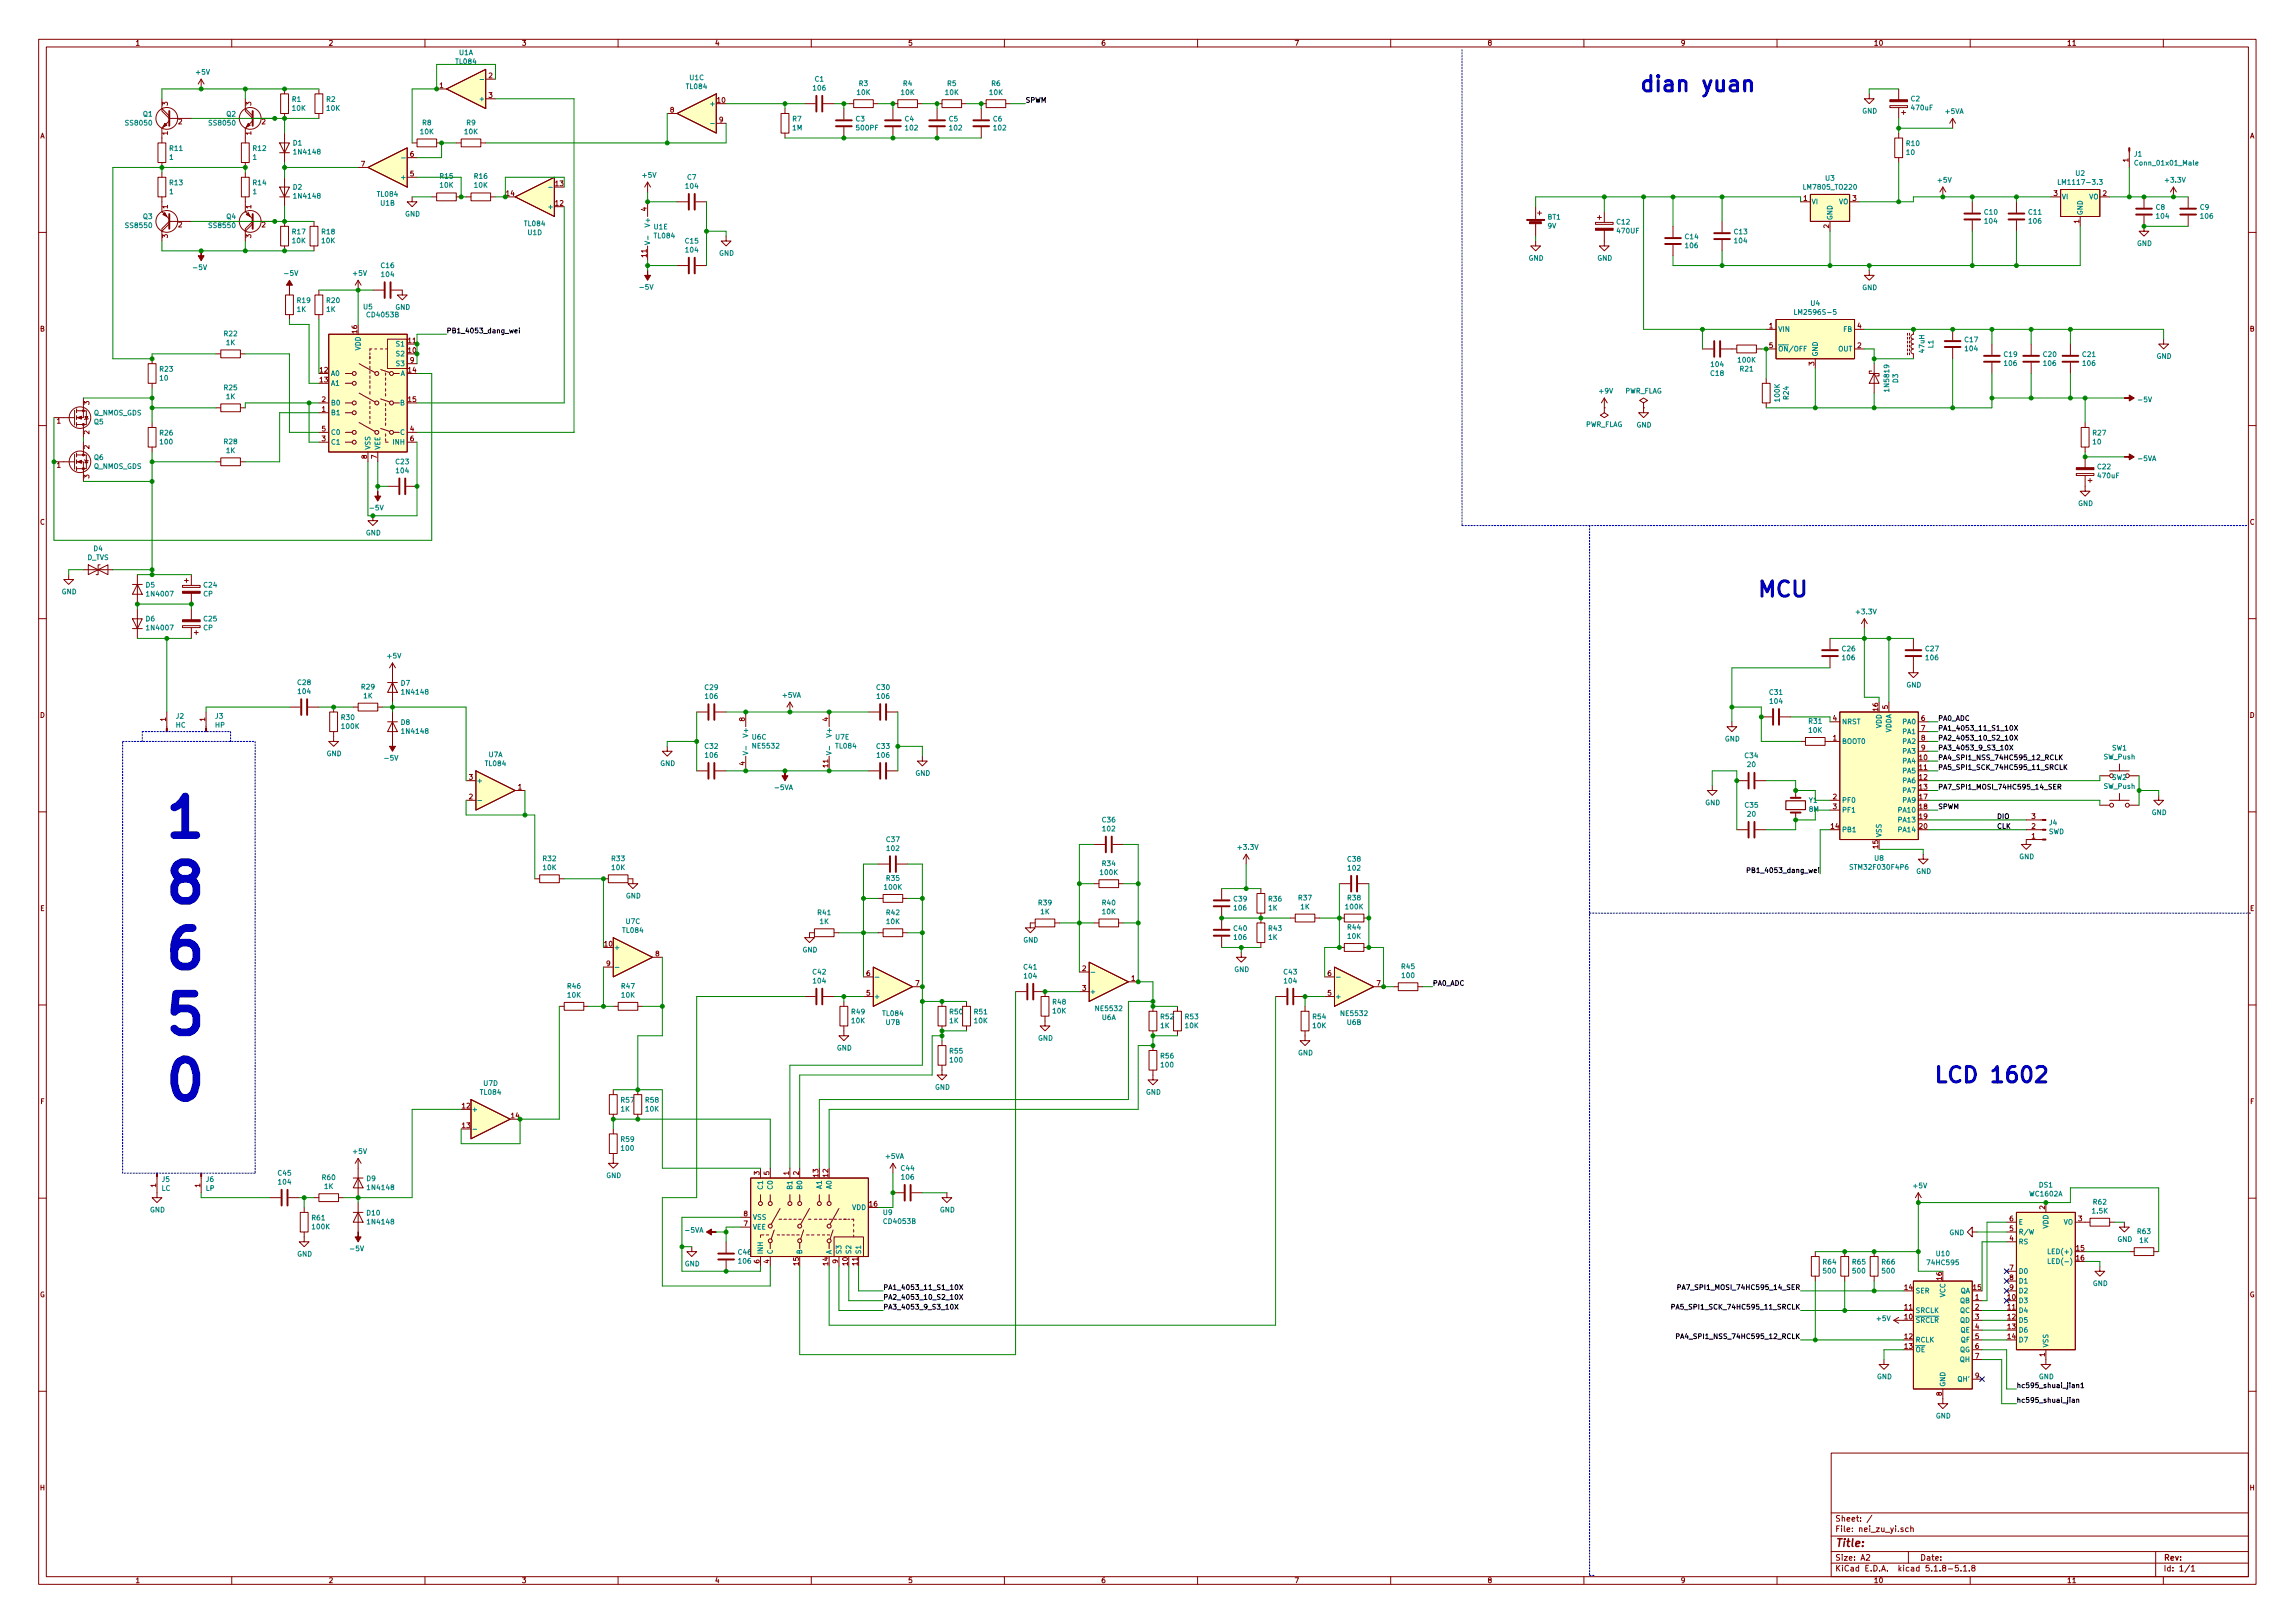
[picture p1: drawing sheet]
<svg xmlns="http://www.w3.org/2000/svg" width="594mm" height="420mm" viewBox="0 0 594 420" stroke-linecap="round" stroke-linejoin="round" font-family="sans-serif">
<defs><g id="words">
<g font-size="13.9" fill="#0000c2">
<text x="41.9" y="216.7">1</text>
<text x="41.9" y="233.7">8</text>
<text x="41.9" y="250.7">6</text>
<text x="41.9" y="267.7">5</text>
<text x="41.9" y="284.8">0</text>
</g>
<g font-size="5.6" fill="#0000c2">
<text x="424.2" y="23.7">dian yuan</text>
<text x="454.7" y="154.6">MCU</text>
<text x="500.4" y="280.3">LCD 1602</text>
</g>
<text font-size="2.8" fill="#840000" x="475" y="400.4">Title:</text>
<g font-size="2.1" fill="#840000">
<text x="475" y="393.9">Sheet: /</text>
<text x="475" y="396.6">File: nei_zu_yi.sch</text>
<text x="475" y="406.8">KiCad E.D.A. kicad 5.1.8-5.1.8</text>
<text x="475" y="404">Size: A2</text>
<text x="497" y="404">Date:</text>
<text x="560" y="404">Rev:</text>
<text x="560" y="406.8">Id: 1/1</text>
</g>
<g font-size="1.8" fill="#840000">
<text x="35" y="11.8">1</text>
<text x="85" y="11.8">2</text>
<text x="135" y="11.8">3</text>
<text x="185" y="11.8">4</text>
<text x="235" y="11.8">5</text>
<text x="285" y="11.8">6</text>
<text x="335" y="11.8">7</text>
<text x="385" y="11.8">8</text>
<text x="435" y="11.8">9</text>
<text x="485" y="11.8">10</text>
<text x="535" y="11.8">11</text>
<text x="113.8" y="22.8">1</text>
<text x="126.5" y="20.2">2</text>
<text x="43.4" y="27.3" transform="rotate(-90 43.4 27.3)">3</text>
<text x="65" y="27.3" transform="rotate(-90 65 27.3)">3</text>
<text x="126.5" y="25.3">3</text>
<text x="173.5" y="29.1">8</text>
<text x="185.7" y="26.6">10</text>
<text x="10.4" y="35.8">A</text>
<text x="43.4" y="34.9" transform="rotate(-90 43.4 34.9)">1</text>
<text x="46.2" y="32.2">2</text>
<text x="65" y="34.9" transform="rotate(-90 65 34.9)">1</text>
<text x="67.8" y="32.2">2</text>
<text x="186.2" y="31.7">9</text>
<text x="582.4" y="35.8">A</text>
<text x="106.2" y="40.6">6</text>
<text x="550.9" y="41.9" transform="rotate(-90 550.9 41.9)">1</text>
<text x="93.5" y="43.1">7</text>
<text x="106.2" y="45.6">5</text>
<text x="43.4" y="54" transform="rotate(-90 43.4 54)">1</text>
<text x="65" y="54" transform="rotate(-90 65 54)">1</text>
<text x="131.1" y="50.7">14</text>
<text x="143.8" y="53.3">12</text>
<text x="143.8" y="48.2">13</text>
<text x="466.9" y="52">1</text>
<text x="479.6" y="52">3</text>
<text x="531.6" y="50.7">3</text>
<text x="544.3" y="50.7">2</text>
<text x="46.2" y="58.8">2</text>
<text x="67.8" y="58.8">2</text>
<text x="167.4" y="54.6" transform="rotate(-90 167.4 54.6)">4</text>
<text x="473.5" y="59.1" transform="rotate(-90 473.5 59.1)">2</text>
<text x="538.2" y="57.8" transform="rotate(-90 538.2 57.8)">1</text>
<text x="43.4" y="61.6" transform="rotate(-90 43.4 61.6)">3</text>
<text x="65" y="61.6" transform="rotate(-90 65 61.6)">3</text>
<text x="167.4" y="66.5" transform="rotate(-90 167.4 66.5)">11</text>
<text x="10.4" y="85.8">B</text>
<text x="92.5" y="86.2" transform="rotate(-90 92.5 86.2)">16</text>
<text x="105.7" y="88.8">11</text>
<text x="458" y="85">1</text>
<text x="480.8" y="85">4</text>
<text x="582.4" y="85.8">B</text>
<text x="105.7" y="91.4">10</text>
<text x="106.2" y="93.9">9</text>
<text x="458" y="90.1">5</text>
<text x="469.6" y="94.6" transform="rotate(-90 469.6 94.6)">3</text>
<text x="480.8" y="90.1">2</text>
<text x="82.9" y="96.4">12</text>
<text x="82.9" y="99">13</text>
<text x="105.7" y="96.4">14</text>
<text x="23.1" y="104.8" transform="rotate(-90 23.1 104.8)">3</text>
<text x="83.3" y="106.6">1</text>
<text x="83.3" y="104.1">2</text>
<text x="105.7" y="104.1">15</text>
<text x="14.8" y="109.6">1</text>
<text x="23.1" y="112.4" transform="rotate(-90 23.1 112.4)">2</text>
<text x="83.3" y="111.7">5</text>
<text x="106.2" y="111.7">4</text>
<text x="23.1" y="116.2" transform="rotate(-90 23.1 116.2)">2</text>
<text x="83.3" y="114.2">3</text>
<text x="95" y="118.8" transform="rotate(-90 95 118.8)">8</text>
<text x="97.5" y="118.8" transform="rotate(-90 97.5 118.8)">7</text>
<text x="106.2" y="114.2">6</text>
<text x="14.8" y="121.1">1</text>
<text x="23.1" y="123.8" transform="rotate(-90 23.1 123.8)">3</text>
<text x="10.4" y="135.8">C</text>
<text x="582.4" y="135.8">C</text>
<text x="10.4" y="185.8">D</text>
<text x="486.2" y="184" transform="rotate(-90 486.2 184)">16</text>
<text x="488.7" y="183.5" transform="rotate(-90 488.7 183.5)">5</text>
<text x="582.4" y="185.8">D</text>
<text x="42.9" y="186.7" transform="rotate(-90 42.9 186.7)">1</text>
<text x="53.1" y="186.7" transform="rotate(-90 53.1 186.7)">1</text>
<text x="192.8" y="186.7" transform="rotate(-90 192.8 186.7)">8</text>
<text x="214.4" y="186.7" transform="rotate(-90 214.4 186.7)">4</text>
<text x="474.5" y="191.7">1</text>
<text x="474.5" y="186.6">4</text>
<text x="497.4" y="186.6">6</text>
<text x="497.4" y="189.1">7</text>
<text x="497.4" y="191.7">8</text>
<text x="496.9" y="196.8">10</text>
<text x="497.4" y="194.2">9</text>
<text x="121.4" y="201.8">3</text>
<text x="192.8" y="198.1" transform="rotate(-90 192.8 198.1)">4</text>
<text x="214.4" y="198.6" transform="rotate(-90 214.4 198.6)">11</text>
<text x="496.9" y="199.3">11</text>
<text x="496.9" y="201.8">12</text>
<text x="121.4" y="206.9">2</text>
<text x="134.1" y="204.4">1</text>
<text x="474.5" y="206.9">2</text>
<text x="474.5" y="209.5">3</text>
<text x="496.9" y="204.4">13</text>
<text x="496.9" y="206.9">17</text>
<text x="496.9" y="209.5">18</text>
<text x="474" y="214.5">14</text>
<text x="496.9" y="212">19</text>
<text x="496.9" y="214.5">20</text>
<text x="525.9" y="214.5">2</text>
<text x="525.9" y="212">3</text>
<text x="486.2" y="219.6" transform="rotate(-90 486.2 219.6)">15</text>
<text x="525.9" y="217.1">1</text>
<text x="10.4" y="235.8">E</text>
<text x="582.4" y="235.8">E</text>
<text x="156.5" y="245">10</text>
<text x="157" y="250.1">9</text>
<text x="169.7" y="247.6">8</text>
<text x="280.2" y="251.4">2</text>
<text x="224.3" y="257.7">5</text>
<text x="224.3" y="252.6">6</text>
<text x="237" y="255.2">7</text>
<text x="280.2" y="256.5">3</text>
<text x="292.9" y="253.9">1</text>
<text x="343.7" y="257.7">5</text>
<text x="343.7" y="252.6">6</text>
<text x="356.4" y="255.2">7</text>
<text x="10.5" y="285.8">F</text>
<text x="119.7" y="286.9">12</text>
<text x="582.5" y="285.8">F</text>
<text x="119.7" y="292">13</text>
<text x="132.4" y="289.5">14</text>
<text x="196.6" y="304.2" transform="rotate(-90 196.6 304.2)">3</text>
<text x="199.1" y="304.2" transform="rotate(-90 199.1 304.2)">5</text>
<text x="204.2" y="304.2" transform="rotate(-90 204.2 304.2)">1</text>
<text x="206.8" y="304.2" transform="rotate(-90 206.8 304.2)">2</text>
<text x="211.8" y="304.7" transform="rotate(-90 211.8 304.7)">13</text>
<text x="214.4" y="304.7" transform="rotate(-90 214.4 304.7)">12</text>
<text x="40.4" y="307.4" transform="rotate(-90 40.4 307.4)">1</text>
<text x="51.8" y="307.4" transform="rotate(-90 51.8 307.4)">1</text>
<text x="192.6" y="317.4">7</text>
<text x="192.6" y="314.9">8</text>
<text x="225.1" y="312.3">16</text>
<text x="520.2" y="316.1">6</text>
<text x="529.3" y="313.1" transform="rotate(-90 529.3 313.1)">2</text>
<text x="538" y="316.1">3</text>
<text x="520.2" y="321.2">4</text>
<text x="520.2" y="318.7">5</text>
<text x="537.5" y="323.8">15</text>
<text x="196.6" y="327" transform="rotate(-90 196.6 327)">6</text>
<text x="199.1" y="327" transform="rotate(-90 199.1 327)">4</text>
<text x="206.8" y="327.5" transform="rotate(-90 206.8 327.5)">15</text>
<text x="214.4" y="327.5" transform="rotate(-90 214.4 327.5)">14</text>
<text x="216.9" y="327" transform="rotate(-90 216.9 327)">9</text>
<text x="219.5" y="327.5" transform="rotate(-90 219.5 327.5)">10</text>
<text x="222" y="327.5" transform="rotate(-90 222 327.5)">11</text>
<text x="520.2" y="328.8">7</text>
<text x="537.5" y="326.3">16</text>
<text x="10.3" y="335.8">G</text>
<text x="493.1" y="333.9">14</text>
<text x="502.7" y="331.3" transform="rotate(-90 502.7 331.3)">16</text>
<text x="510.8" y="333.9">15</text>
<text x="520.2" y="331.4">8</text>
<text x="520.2" y="333.9">9</text>
<text x="582.3" y="335.8">G</text>
<text x="493.1" y="341.5">10</text>
<text x="493.1" y="339">11</text>
<text x="511.3" y="336.5">1</text>
<text x="511.3" y="339">2</text>
<text x="511.3" y="341.5">3</text>
<text x="519.7" y="336.5">10</text>
<text x="519.7" y="339">11</text>
<text x="519.7" y="341.5">12</text>
<text x="493.1" y="346.6">12</text>
<text x="511.3" y="344.1">4</text>
<text x="511.3" y="346.6">5</text>
<text x="519.7" y="344.1">13</text>
<text x="519.7" y="346.6">14</text>
<text x="493.1" y="349.2">13</text>
<text x="511.3" y="349.2">6</text>
<text x="511.3" y="351.7">7</text>
<text x="529.3" y="351.2" transform="rotate(-90 529.3 351.2)">1</text>
<text x="511.3" y="356.8">9</text>
<text x="502.7" y="361.3" transform="rotate(-90 502.7 361.3)">8</text>
<text x="10.4" y="385.8">H</text>
<text x="582.4" y="385.8">H</text>
<text x="35" y="409.8">1</text>
<text x="85" y="409.8">2</text>
<text x="135" y="409.8">3</text>
<text x="185" y="409.8">4</text>
<text x="235" y="409.8">5</text>
<text x="285" y="409.8">6</text>
<text x="335" y="409.8">7</text>
<text x="385" y="409.8">8</text>
<text x="435" y="409.8">9</text>
<text x="485" y="409.8">10</text>
<text x="535" y="409.8">11</text>
</g>
<g font-size="1.8" fill="#008484">
<text x="118.1" y="16.6">TL084</text>
<text x="118.9" y="14.3">U1A</text>
<text x="50.9" y="19.3">+5V</text>
<text x="177.8" y="23.1">TL084</text>
<text x="178.6" y="20.7">U1C</text>
<text x="210.6" y="23.4">106</text>
<text x="211" y="21.1">C1</text>
<text x="222.4" y="22.3">R3</text>
<text x="233.8" y="22.3">R4</text>
<text x="245.3" y="22.3">R5</text>
<text x="256.7" y="22.3">R6</text>
<text x="75.6" y="26.4">R1</text>
<text x="75.7" y="28.7">10K</text>
<text x="84.5" y="26.4">R2</text>
<text x="84.6" y="28.7">10K</text>
<text x="124.6" y="26.2">+</text>
<text x="184.3" y="27.5">+</text>
<text x="221.9" y="24.6">10K</text>
<text x="233.3" y="24.6">10K</text>
<text x="244.8" y="24.6">10K</text>
<text x="256.2" y="24.6">10K</text>
<text x="482" y="29.4">GND</text>
<text x="494.7" y="26.2">C2</text>
<text x="494.9" y="28.5">470uF</text>
<text x="503.6" y="29.5">+5VA</text>
<text x="32.7" y="32.5">SS8050</text>
<text x="37.1" y="30.2">Q1</text>
<text x="54.3" y="32.5">SS8050</text>
<text x="58.7" y="30.2">Q2</text>
<text x="108.9" y="34.7">10K</text>
<text x="109.4" y="32.4">R8</text>
<text x="120.3" y="34.7">10K</text>
<text x="120.8" y="32.4">R9</text>
<text x="205.2" y="33.7">1M</text>
<text x="205.2" y="31.4">R7</text>
<text x="221.6" y="31.4">C3</text>
<text x="221.8" y="33.7">500PF</text>
<text x="234.3" y="31.4">C4</text>
<text x="234.5" y="33.7">102</text>
<text x="245.7" y="31.4">C5</text>
<text x="245.9" y="33.7">102</text>
<text x="257.1" y="31.4">C6</text>
<text x="257.3" y="33.7">102</text>
<text x="43.9" y="41.4">1</text>
<text x="44" y="39.1">R11</text>
<text x="65.5" y="41.4">1</text>
<text x="65.6" y="39.1">R12</text>
<text x="75.9" y="37.7">D1</text>
<text x="76.4" y="40">1N4148</text>
<text x="493.5" y="37.8">R10</text>
<text x="493.6" y="40.1">10</text>
<text x="552.5" y="40.5">J1</text>
<text x="44" y="47.9">R13</text>
<text x="65.6" y="47.9">R14</text>
<text x="104.2" y="46.5">+</text>
<text x="113.9" y="46.3">R15</text>
<text x="122.8" y="46.3">R16</text>
<text x="166.4" y="46">+5V</text>
<text x="178" y="46.5">C7</text>
<text x="472.6" y="46.8">U3</text>
<text x="501.7" y="47.3">+5V</text>
<text x="533.7" y="47.8">LM1117-3.3</text>
<text x="537.4" y="45.5">U2</text>
<text x="553.1" y="42.8">Conn_01x01_Male</text>
<text x="560.7" y="47.3">+3.3V</text>
<text x="43.9" y="50.3">1</text>
<text x="65.5" y="50.3">1</text>
<text x="75.9" y="49.1">D2</text>
<text x="76.4" y="51.4">1N4148</text>
<text x="97.8" y="50.9">TL084</text>
<text x="98.6" y="53.2">U1B</text>
<text x="113.9" y="48.6">10K</text>
<text x="122.8" y="48.6">10K</text>
<text x="177.6" y="48.8">104</text>
<text x="467.3" y="49.1">LM7805_TO220</text>
<text x="468.9" y="52.9">VI</text>
<text x="476" y="52.9">VO</text>
<text x="533.7" y="51.6">VI</text>
<text x="540.7" y="51.6">VO</text>
<text x="32.7" y="59">SS8550</text>
<text x="37.1" y="56.7">Q3</text>
<text x="54.3" y="59">SS8550</text>
<text x="58.7" y="56.7">Q4</text>
<text x="104.9" y="56">GND</text>
<text x="135.9" y="58.5">TL084</text>
<text x="142.3" y="54.1">+</text>
<text x="168.3" y="58.4" transform="rotate(-90 168.3 58.4)">V+</text>
<text x="169.3" y="59.4">U1E</text>
<text x="400.6" y="56.8">BT1</text>
<text x="400.7" y="59.1">9V</text>
<text x="418.6" y="58.1">C12</text>
<text x="474.3" y="57.1" transform="rotate(-90 474.3 57.1)">GND</text>
<text x="513.7" y="55.6">C10</text>
<text x="513.9" y="57.9">104</text>
<text x="525.2" y="55.6">C11</text>
<text x="525.3" y="57.9">106</text>
<text x="539.1" y="55.8" transform="rotate(-90 539.1 55.8)">GND</text>
<text x="558.1" y="54.3">C8</text>
<text x="558.3" y="56.6">104</text>
<text x="569.5" y="54.3">C9</text>
<text x="569.7" y="56.6">106</text>
<text x="75.7" y="60.6">R17</text>
<text x="75.7" y="63">10K</text>
<text x="83.3" y="60.6">R18</text>
<text x="83.3" y="63">10K</text>
<text x="136.7" y="60.8">U1D</text>
<text x="169.4" y="61.7">TL084</text>
<text x="177.4" y="63">C15</text>
<text x="177.6" y="65.3">104</text>
<text x="418.7" y="60.4">470UF</text>
<text x="436.3" y="61.9">C14</text>
<text x="436.4" y="64.2">106</text>
<text x="449" y="60.6">C13</text>
<text x="449.1" y="63">104</text>
<text x="553.2" y="63.7">GND</text>
<text x="50.3" y="69.9">-5V</text>
<text x="73.9" y="71.4">-5V</text>
<text x="91.5" y="71.4">+5V</text>
<text x="98.7" y="69.4">C16</text>
<text x="98.9" y="71.7">104</text>
<text x="186.1" y="66.2">GND</text>
<text x="395.7" y="67.5">GND</text>
<text x="413.5" y="67.5">GND</text>
<text x="165.9" y="75">-5V</text>
<text x="482" y="75.1">GND</text>
<text x="76.9" y="80.7">1K</text>
<text x="77" y="78.4">R19</text>
<text x="84.5" y="80.7">1K</text>
<text x="84.6" y="78.4">R20</text>
<text x="94.1" y="80.1">U5</text>
<text x="95.2" y="82.1">CD4053B</text>
<text x="102.3" y="80.2">GND</text>
<text x="465.3" y="81.5">LM2596S-5</text>
<text x="468.8" y="79.2">U4</text>
<text x="58.1" y="87">R22</text>
<text x="58.6" y="89.3">1K</text>
<text x="102.7" y="89.7">S1</text>
<text x="460.2" y="85.9">VIN</text>
<text x="477.2" y="85.9">FB</text>
<text x="508.7" y="88.6">C17</text>
<text x="93.3" y="90.8" transform="rotate(-90 93.3 90.8)">VDD</text>
<text x="102.7" y="92.2">S2</text>
<text x="102.7" y="94.8">S3</text>
<text x="443" y="95">104</text>
<text x="450" y="93.8">100K</text>
<text x="460.2" y="91">ON/OFF</text>
<text x="470.5" y="92.4" transform="rotate(-90 470.5 92.4)">GND</text>
<text x="475.8" y="91">OUT</text>
<text x="498.1" y="91.2" transform="rotate(-90 498.1 91.2)">47uH</text>
<text x="500.5" y="90.1" transform="rotate(-90 500.5 90.1)">L1</text>
<text x="508.8" y="90.9">104</text>
<text x="518.8" y="92.4">C19</text>
<text x="518.9" y="94.7">106</text>
<text x="529" y="92.4">C20</text>
<text x="529.1" y="94.7">106</text>
<text x="539.1" y="92.4">C21</text>
<text x="539.3" y="94.7">106</text>
<text x="558.2" y="92.9">GND</text>
<text x="41.4" y="96.2">R23</text>
<text x="41.5" y="98.5">10</text>
<text x="58.1" y="101">R25</text>
<text x="85.6" y="97.3">A0</text>
<text x="85.6" y="99.9">A1</text>
<text x="103.6" y="97.3">A</text>
<text x="414.1" y="101.9">+9V</text>
<text x="420.5" y="101.9">PWR_FLAG</text>
<text x="442.9" y="97.3">C18</text>
<text x="450.5" y="96.2">R21</text>
<text x="489" y="101.1" transform="rotate(-90 489 101.1)">1N5819</text>
<text x="491.3" y="99.1" transform="rotate(-90 491.3 99.1)">D3</text>
<text x="24.3" y="107.5">Q_NMOS_GDS</text>
<text x="58.6" y="103.3">1K</text>
<text x="85.6" y="107.5">B1</text>
<text x="85.6" y="104.9">B0</text>
<text x="103.6" y="104.9">B</text>
<text x="460.7" y="103.9" transform="rotate(-90 460.7 103.9)">100K</text>
<text x="463" y="103.4" transform="rotate(-90 463 103.4)">R24</text>
<text x="553.8" y="104.1">-5V</text>
<text x="24.4" y="109.8">Q5</text>
<text x="41.4" y="112.7">R26</text>
<text x="85.6" y="112.6">C0</text>
<text x="103.6" y="112.6">C</text>
<text x="410.3" y="110.5">PWR_FLAG</text>
<text x="423.6" y="110.7">GND</text>
<text x="541.8" y="112.7">R27</text>
<text x="24.4" y="119.1">Q6</text>
<text x="41.6" y="115">100</text>
<text x="58.1" y="115">R28</text>
<text x="58.6" y="117.3">1K</text>
<text x="85.6" y="115.1">C1</text>
<text x="95.9" y="116.5" transform="rotate(-90 95.9 116.5)">VSS</text>
<text x="98.4" y="116.5" transform="rotate(-90 98.4 116.5)">VEE</text>
<text x="101.9" y="115.1">INH</text>
<text x="541.8" y="115">10</text>
<text x="553.7" y="119.3">-5VA</text>
<text x="24.3" y="121.4">Q_NMOS_GDS</text>
<text x="102.5" y="120.2">C23</text>
<text x="102.7" y="122.5">104</text>
<text x="543" y="121.5">C22</text>
<text x="543.2" y="123.8">470uF</text>
<text x="537.9" y="131">GND</text>
<text x="96" y="132.1">-5V</text>
<text x="24.3" y="142.7">D4</text>
<text x="94.7" y="138.6">GND</text>
<text x="22.6" y="145">D_TVS</text>
<text x="16" y="153.8">GND</text>
<text x="37.8" y="152.1">D5</text>
<text x="38.3" y="154.4">1N4007</text>
<text x="52.7" y="154.4">CP</text>
<text x="52.8" y="152.1">C24</text>
<text x="37.8" y="160.8">D6</text>
<text x="52.8" y="160.8">C25</text>
<text x="480.6" y="159">+3.3V</text>
<text x="38.3" y="163.2">1N4007</text>
<text x="52.7" y="163.2">CP</text>
<text x="100.4" y="170.5">+5V</text>
<text x="476.9" y="168.6">C26</text>
<text x="477" y="170.9">106</text>
<text x="498.5" y="168.6">C27</text>
<text x="498.6" y="170.9">106</text>
<text x="77.1" y="177.3">C28</text>
<text x="77.3" y="179.6">104</text>
<text x="93.6" y="178.5">R29</text>
<text x="103.8" y="177.5">D7</text>
<text x="104.3" y="179.8">1N4148</text>
<text x="182.5" y="178.6">C29</text>
<text x="227" y="178.6">C30</text>
<text x="458.1" y="179.9">C31</text>
<text x="493.5" y="178">GND</text>
<text x="94.1" y="180.8">1K</text>
<text x="182.7" y="180.9">106</text>
<text x="202.6" y="180.6">+5VA</text>
<text x="227.1" y="180.9">106</text>
<text x="458.3" y="182.2">104</text>
<text x="45.5" y="188.4">HC</text>
<text x="45.6" y="186">J2</text>
<text x="55.7" y="188.4">HP</text>
<text x="55.8" y="186">J3</text>
<text x="88.4" y="186.4">R30</text>
<text x="88.5" y="188.7">100K</text>
<text x="103.8" y="187.6">D8</text>
<text x="104.3" y="190">1N4148</text>
<text x="193.7" y="190.5" transform="rotate(-90 193.7 190.5)">V+</text>
<text x="194.7" y="191.5">U6C</text>
<text x="215.3" y="190.5" transform="rotate(-90 215.3 190.5)">V+</text>
<text x="216.3" y="191.5">U7E</text>
<text x="446.5" y="191.9">GND</text>
<text x="468.3" y="187.4">R31</text>
<text x="468.3" y="189.7">10K</text>
<text x="476.8" y="187.5">NRST</text>
<text x="487" y="188.6" transform="rotate(-90 487 188.6)">VDD</text>
<text x="489.6" y="189.8" transform="rotate(-90 489.6 189.8)">VDDA</text>
<text x="492.6" y="187.5">PA0</text>
<text x="492.6" y="190">PA1</text>
<text x="84.5" y="195.7">GND</text>
<text x="99.8" y="196.9">-5V</text>
<text x="126.5" y="196">U7A</text>
<text x="182.5" y="193.8">C32</text>
<text x="182.7" y="196.2">106</text>
<text x="195" y="193.8">NE5532</text>
<text x="216.4" y="193.8">TL084</text>
<text x="227" y="193.8">C33</text>
<text x="227.1" y="196.2">106</text>
<text x="451.7" y="196.3">C34</text>
<text x="476.8" y="192.6">BOOT0</text>
<text x="492.6" y="197.7">PA4</text>
<text x="492.6" y="192.6">PA2</text>
<text x="492.6" y="195.1">PA3</text>
<text x="544.6" y="196.6">SW_Push</text>
<text x="546.7" y="194.3">SW1</text>
<text x="123.3" y="202.7">+</text>
<text x="125.7" y="198.3">TL084</text>
<text x="170.9" y="198.3">GND</text>
<text x="236.9" y="200.8">GND</text>
<text x="452.4" y="198.6">20</text>
<text x="492.6" y="200.2">PA5</text>
<text x="492.6" y="202.7">PA6</text>
<text x="546.7" y="201.9">SW2</text>
<text x="200.8" y="204.5">-5VA</text>
<text x="441.4" y="208.4">GND</text>
<text x="451.8" y="209.1">C35</text>
<text x="468.3" y="207.8">Y1</text>
<text x="476.8" y="207.8">PF0</text>
<text x="492.6" y="205.3">PA7</text>
<text x="492.6" y="207.8">PA9</text>
<text x="544.6" y="204.2">SW_Push</text>
<text x="285.4" y="212.9">C36</text>
<text x="285.5" y="215.2">102</text>
<text x="452.4" y="211.4">20</text>
<text x="468.3" y="210.2">8M</text>
<text x="476.8" y="215.4">PB1</text>
<text x="476.8" y="210.4">PF1</text>
<text x="491.6" y="210.4">PA10</text>
<text x="491.6" y="212.9">PA13</text>
<text x="491.6" y="215.4">PA14</text>
<text x="530.3" y="215.9">SWD</text>
<text x="530.5" y="213.6">J4</text>
<text x="557" y="211">GND</text>
<text x="229.5" y="218">C37</text>
<text x="229.7" y="220.3">102</text>
<text x="320.6" y="220">+3.3V</text>
<text x="487" y="216.8" transform="rotate(-90 487 216.8)">VSS</text>
<text x="140.6" y="222.9">R32</text>
<text x="140.6" y="225.2">10K</text>
<text x="158.4" y="222.9">R33</text>
<text x="158.4" y="225.2">10K</text>
<text x="284.9" y="226.5">100K</text>
<text x="285.4" y="224.2">R34</text>
<text x="348.9" y="223.1">C38</text>
<text x="349" y="225.4">102</text>
<text x="479.4" y="225.1">STM32F030F4P6</text>
<text x="485.3" y="222.8">U8</text>
<text x="496" y="226.2">GND</text>
<text x="522.7" y="222.4">GND</text>
<text x="162" y="232.6">GND</text>
<text x="229" y="230.3">100K</text>
<text x="229.5" y="228">R35</text>
<text x="319.4" y="233.4">C39</text>
<text x="328.4" y="233.4">R36</text>
<text x="336.2" y="233.1">R37</text>
<text x="348.9" y="233.1">R38</text>
<text x="162.1" y="239.2">U7C</text>
<text x="211.7" y="236.9">R41</text>
<text x="212.2" y="239.2">1K</text>
<text x="229.5" y="236.9">R42</text>
<text x="229.5" y="239.2">10K</text>
<text x="268.9" y="234.4">R39</text>
<text x="269.4" y="236.7">1K</text>
<text x="285.4" y="234.4">R40</text>
<text x="285.4" y="236.7">10K</text>
<text x="319.6" y="235.7">106</text>
<text x="328.4" y="235.7">1K</text>
<text x="336.7" y="235.4">1K</text>
<text x="348.4" y="235.4">100K</text>
<text x="158.9" y="245.9">+</text>
<text x="161.3" y="241.5">TL084</text>
<text x="264.9" y="244">GND</text>
<text x="319.4" y="241">C40</text>
<text x="319.6" y="243.3">106</text>
<text x="328.4" y="243.3">1K</text>
<text x="328.4" y="241">R43</text>
<text x="348.9" y="240.7">R44</text>
<text x="348.9" y="243">10K</text>
<text x="207.7" y="246.5">GND</text>
<text x="265.1" y="251">C41</text>
<text x="319.5" y="251.6">GND</text>
<text x="362.9" y="250.9">R45</text>
<text x="147" y="255.9">R46</text>
<text x="160.9" y="255.9">R47</text>
<text x="210.5" y="252.3">C42</text>
<text x="210.6" y="254.6">104</text>
<text x="265.2" y="253.3">104</text>
<text x="282.1" y="257.3">+</text>
<text x="332.4" y="252.3">C43</text>
<text x="332.5" y="254.6">104</text>
<text x="363" y="253.2">100</text>
<text x="147" y="258.3">10K</text>
<text x="160.9" y="258.3">10K</text>
<text x="220.5" y="262.6">R49</text>
<text x="226.2" y="258.6">+</text>
<text x="228.6" y="263">TL084</text>
<text x="245.9" y="262.6">R50</text>
<text x="252.2" y="262.6">R51</text>
<text x="272.6" y="260">R48</text>
<text x="272.6" y="262.3">10K</text>
<text x="283.8" y="261.7">NE5532</text>
<text x="300.5" y="263.8">R52</text>
<text x="306.9" y="263.8">R53</text>
<text x="339.9" y="263.8">R54</text>
<text x="345.6" y="258.6">+</text>
<text x="347.3" y="263">NE5532</text>
<text x="220.5" y="264.9">10K</text>
<text x="229.4" y="265.3">U7B</text>
<text x="245.8" y="264.9">1K</text>
<text x="252.2" y="264.9">10K</text>
<text x="268.7" y="269.4">GND</text>
<text x="285.3" y="264">U6A</text>
<text x="300.4" y="266.2">1K</text>
<text x="306.9" y="266.2">10K</text>
<text x="339.9" y="266.2">10K</text>
<text x="348.8" y="265.3">U6B</text>
<text x="216.6" y="271.9">GND</text>
<text x="245.9" y="272.7">R55</text>
<text x="246" y="275">100</text>
<text x="300.5" y="274">R56</text>
<text x="336" y="273.2">GND</text>
<text x="125.2" y="281.1">U7D</text>
<text x="300.6" y="276.3">100</text>
<text x="122" y="287.8">+</text>
<text x="124.5" y="283.4">TL084</text>
<text x="160.7" y="287.7">1K</text>
<text x="160.8" y="285.4">R57</text>
<text x="167.2" y="285.4">R58</text>
<text x="167.2" y="287.7">10K</text>
<text x="242" y="282.1">GND</text>
<text x="296.6" y="283.4">GND</text>
<text x="91.5" y="298.7">+5V</text>
<text x="160.8" y="295.6">R59</text>
<text x="160.9" y="297.9">100</text>
<text x="229.3" y="300">+5VA</text>
<text x="42" y="306">J5</text>
<text x="53.4" y="306">J6</text>
<text x="72" y="304.3">C45</text>
<text x="83.5" y="305.5">R60</text>
<text x="94.9" y="305.8">D9</text>
<text x="156.9" y="305">GND</text>
<text x="233.3" y="303.1">C44</text>
<text x="233.5" y="305.4">106</text>
<text x="41.8" y="308.3">LC</text>
<text x="53.3" y="308.3">LP</text>
<text x="72.2" y="306.6">104</text>
<text x="84" y="307.8">1K</text>
<text x="95.4" y="308.1">1N4148</text>
<text x="197.5" y="307.7" transform="rotate(-90 197.5 307.7)">C1</text>
<text x="200" y="307.7" transform="rotate(-90 200 307.7)">C0</text>
<text x="205.1" y="307.7" transform="rotate(-90 205.1 307.7)">B1</text>
<text x="207.6" y="307.7" transform="rotate(-90 207.6 307.7)">B0</text>
<text x="212.7" y="307.7" transform="rotate(-90 212.7 307.7)">A1</text>
<text x="215.3" y="307.7" transform="rotate(-90 215.3 307.7)">A0</text>
<text x="495.4" y="307.6">+5V</text>
<text x="525.5" y="309.7">WC1602A</text>
<text x="527.9" y="307.4">DS1</text>
<text x="541.9" y="311.8">R62</text>
<text x="38.8" y="313.9">GND</text>
<text x="80.8" y="315.9">R61</text>
<text x="95" y="314.6">D10</text>
<text x="95.4" y="317">1N4148</text>
<text x="194.8" y="315.8">VSS</text>
<text x="220.5" y="313.2">VDD</text>
<text x="228.7" y="314.5">U9</text>
<text x="229" y="316.8">CD4053B</text>
<text x="243.3" y="313.9">GND</text>
<text x="522.5" y="317">E</text>
<text x="534.1" y="317">VO</text>
<text x="541.7" y="314.1">1.5K</text>
<text x="80.9" y="318.2">100K</text>
<text x="91" y="323.9">-5V</text>
<text x="177.6" y="319.1">-5VA</text>
<text x="194.8" y="318.3">VEE</text>
<text x="504.6" y="319.8">GND</text>
<text x="522.5" y="322.1">RS</text>
<text x="522.5" y="319.6">R/W</text>
<text x="530.2" y="318.1" transform="rotate(-90 530.2 318.1)">VDD</text>
<text x="548.1" y="321.5">GND</text>
<text x="553.4" y="319.4">R63</text>
<text x="553.9" y="321.8">1K</text>
<text x="76.9" y="325.3">GND</text>
<text x="177.2" y="327.8">GND</text>
<text x="191.2" y="324.8">C46</text>
<text x="191.3" y="327.1">106</text>
<text x="197.5" y="324.8" transform="rotate(-90 197.5 324.8)">INH</text>
<text x="200" y="324.8" transform="rotate(-90 200 324.8)">C</text>
<text x="207.6" y="324.8" transform="rotate(-90 207.6 324.8)">B</text>
<text x="215.3" y="324.8" transform="rotate(-90 215.3 324.8)">A</text>
<text x="217.8" y="324.8" transform="rotate(-90 217.8 324.8)">S3</text>
<text x="220.3" y="324.8" transform="rotate(-90 220.3 324.8)">S2</text>
<text x="222.9" y="324.8" transform="rotate(-90 222.9 324.8)">S1</text>
<text x="472" y="327.3">R64</text>
<text x="472.1" y="329.7">500</text>
<text x="479.6" y="327.3">R65</text>
<text x="479.7" y="329.7">500</text>
<text x="487.2" y="327.3">R66</text>
<text x="487.3" y="329.7">500</text>
<text x="499.2" y="327.5">74HC595</text>
<text x="501.3" y="325.2">U10</text>
<text x="522.5" y="329.7">D0</text>
<text x="531" y="324.7">LED(+)</text>
<text x="531.4" y="327.2">LED(-)</text>
<text x="495.8" y="334.8">SER</text>
<text x="503.6" y="335.9" transform="rotate(-90 503.6 335.9)">VCC</text>
<text x="507.4" y="334.8">QA</text>
<text x="522.5" y="332.3">D1</text>
<text x="522.5" y="334.8">D2</text>
<text x="541.7" y="332.9">GND</text>
<text x="485.9" y="342">+5V</text>
<text x="495.8" y="339.9">SRCLK</text>
<text x="507.4" y="337.4">QB</text>
<text x="507.4" y="339.9">QC</text>
<text x="522.5" y="337.4">D3</text>
<text x="522.5" y="339.9">D4</text>
<text x="495.8" y="342.4">SRCLR</text>
<text x="495.8" y="347.5">RCLK</text>
<text x="507.4" y="342.4">QD</text>
<text x="507.5" y="345">QE</text>
<text x="507.6" y="347.5">QF</text>
<text x="522.5" y="342.4">D5</text>
<text x="522.5" y="345">D6</text>
<text x="522.5" y="347.5">D7</text>
<text x="495.8" y="350.1">OE</text>
<text x="507.3" y="350.1">QG</text>
<text x="507.4" y="352.6">QH</text>
<text x="530.2" y="348.9" transform="rotate(-90 530.2 348.9)">VSS</text>
<text x="485.9" y="357">GND</text>
<text x="503.6" y="359.1" transform="rotate(-90 503.6 359.1)">GND</text>
<text x="507" y="357.7">QH'</text>
<text x="527.8" y="357">GND</text>
<text x="501.1" y="367.2">GND</text>
</g>
<g font-size="1.8">
<text x="265.4" y="26.6">SPWM</text>
<text x="115.6" y="86.3">PB1_4053_dang_wei</text>
<text x="501.6" y="186.6">PA0_ADC</text>
<text x="501.6" y="191.7">PA2_4053_10_S2_10X</text>
<text x="501.6" y="189.1">PA1_4053_11_S1_10X</text>
<text x="501.6" y="194.2">PA3_4053_9_S3_10X</text>
<text x="501.6" y="196.8">PA4_SPI1_NSS_74HC595_12_RCLK</text>
<text x="501.6" y="199.3">PA5_SPI1_SCK_74HC595_11_SRCLK</text>
<text x="501.6" y="204.4">PA7_SPI1_MOSI_74HC595_14_SER</text>
<text x="501.6" y="209.5">SPWM</text>
<text x="516.9" y="214.5">CLK</text>
<text x="516.9" y="212">DIO</text>
<text x="453.8" y="226">PB1_4053_dang_wei</text>
<text x="370.8" y="255.2">PA0_ADC</text>
<text x="228.6" y="333.9">PA1_4053_11_S1_10X</text>
<text x="436.3" y="333.9">PA7_SPI1_MOSI_74HC595_14_SER</text>
<text x="228.6" y="339">PA3_4053_9_S3_10X</text>
<text x="228.6" y="336.5">PA2_4053_10_S2_10X</text>
<text x="434.6" y="339">PA5_SPI1_SCK_74HC595_11_SRCLK</text>
<text x="435.9" y="346.6">PA4_SPI1_NSS_74HC595_12_RCLK</text>
<text x="522" y="359.3">hc595_shuai_jian1</text>
<text x="522" y="363.1">hc595_shuai_jian</text>
</g>
</g></defs>
<g fill="none" stroke="#840000" stroke-width=".26">
<path d="M10 10.2h574v400h-574zM12 12.2h570v396h-570zM60 10.2v2M110 10.2v2M160 10.2v2M210 10.2v2M260 10.2v2M310 10.2v2M360 10.2v2M410 10.2v2M460 10.2v2M510 10.2v2"/>
<path d="M536.5 11.8h.8M560 10.2v2M40.9 37h2v5.1h-2zM41.9 28.1v.6l1.9 1.9h5.7M41.9 25.6v2.5M41.9 28.1l1.9 1.9M43.8 31.3l-1.9 1.9v3.8M52.1 20.5l-.8 1.3M52.1 20.5v2.5M52.1 20.5l.7 1.3M62.5 37h2v5.1h-2zM63.5 28.1v.6l1.9 1.9h5.7"/>
<path d="M63.5 25.6v2.5M63.5 28.1l1.9 1.9M65.4 31.3l-1.9 1.9v3.8M72.4 37h2.5l-1.2 2.5zM72.4 39.5h2.5M72.6 24.3h2.1v5.1h-2.1zM73.7 23v1.3M73.7 29.4v1.2M73.7 34.5v7.6M81.5 24.3h2.1v5.1h-2.1zM82.5 23v1.3M82.5 29.4v1.2"/>
<path d="M106.7 37h1.2M107.9 36h5.1v2h-5.1zM113 37h1.3M113 23h2.6M115.6 23l10.1-5.1v10.2zM118.1 37h1.3M119.4 36h5.1v2h-5.1zM124.5 37h1.2M125.7 20.5h2.6M125.7 25.6h2.6M172.7 29.4h2.6M175.3 29.4l10.1-5.1v10.2z"/>
<path d="M185.4 31.9h2.6M202.2 29.4h2v5.1h-2zM203.2 28.1v1.3M203.2 34.5v1.2M208.3 26.8h2.8M213.1 26.8h2.8M218.4 28.1v2.8M218.4 32.9v2.8M219.7 26.8h1.3M221 25.8h5.1v2.1h-5.1zM226.1 26.8h1.2M231.1 28.1v2.8"/>
<path d="M231.1 32.9v2.8M231.1 26.8h1.3M232.4 25.8h5.1v2.1h-5.1zM237.5 26.8h1.3M242.6 26.8h1.2M242.6 28.1v2.8M242.6 32.9v2.8M243.8 25.8h5.1v2.1h-5.1zM248.9 26.8h1.3M254 26.8h1.3M254 28.1v2.8M254 32.9v2.8"/>
<path d="M255.3 25.8h5v2.1h-5zM260.3 26.8h1.3M483.9 24.3v1.3h1.2l-1.2 1.2-1.3-1.2h1.3M489.2 27.3h4.6v.6h-4.6zM490.5 35.7h2v5.1h-2zM491.5 23v2.8M491.5 27.9v2.7M491.5 34.5v1.2M492.3 29.1h1M492.8 28.6v1M505.5 30.6l-.8 1.3M505.5 30.6v2.6"/>
<path d="M505.5 30.6l.7 1.3M551.2 39.1v4.2M40.9 45.9h2v5.1h-2zM41.9 51v3.8l1.9 1.9M41.9 42.1v1.2M41.9 44.6v1.3M41.9 59.9v2.5M43.8 58l-1.9 1.9M49.5 57.3h-5.7l-1.9 1.9v.7M62.5 45.9h2v5.1h-2zM63.5 51v3.8l1.9 1.9M63.5 42.1v1.2"/>
<path d="M63.5 44.6v1.3M63.5 59.9v2.5M65.4 58l-1.9 1.9M71.1 57.3h-5.7l-1.9 1.9v.7M72.4 48.4h2.5l-1.2 2.6zM72.4 51h2.5M72.6 58.6h2.1v5.1h-2.1zM73.7 45.9v7.6M73.7 57.3v1.3M80.3 58.6h2v5.1h-2zM81.3 57.3v1.3M92.7 43.3h2.5"/>
<path d="M95.2 43.3l10.2-5v10.1zM105.4 45.9h2.5M105.4 40.8h2.5M106.7 51v1.2h1.2l-1.2 1.3-1.3-1.3h1.3M111.8 51h1.2M113 50h5.1v2h-5.1zM118.1 51h1.3M120.6 51h1.3M121.9 50h5.1v2h-5.1zM127 51h1.3M133.3 51l10.2-5.1v10.1zM167.6 47.2v2.5"/>
<path d="M167.6 52.2v3.8M167.6 47.2l-.7 1.2M167.6 47.2l.8 1.2M175.3 52.2h2.8M180.1 52.2h2.8M397.5 53.5v3.3M397.5 57.8v3.3M398 55.2h1M398.5 54.7v1M413 57.6h4.6v.5h-4.6zM413.5 56.3h1M414 55.8v1"/>
<path d="M415.3 59.6v4.1h1.3l-1.3 1.2-1.3-1.2h1.3M415.3 54.8v2.8M433.1 58.6v2.8M445.8 57.3v2.8M466.1 52.2h2.5M468.6 50.3h10.2v7h-10.2zM473.7 57.3v2.6M478.8 52.2h2.5M491.5 40.8v1.3M502.9 48.4l-.7 1.3M502.9 48.4v2.6M502.9 48.4l.8 1.3"/>
<path d="M510.5 52.2v2.8M510.5 57.1v2.8M522 52.2v2.8M522 57.1v2.8M530.9 51h2.5M533.4 49.1h10.2v6.9h-10.2zM538.5 56v2.6M543.6 51h2.5M555 55.8v4.1h1.3l-1.3 1.2-1.3-1.2h1.3M555 51v2.8M562.6 48.4l-.8 1.3M562.6 48.4v2.6"/>
<path d="M562.6 48.4l.8 1.3M566.4 51v2.8M566.4 55.8v2.8M10 60.2h2M73.7 63.7v1.2M73.9 76.4h2v5h-2zM74.9 75.1v1.3M81.3 63.7v1.2M81.5 76.4h2.1v5h-2.1zM82.5 75.1v1.3M92.7 72.6l-.8 1.2M92.7 72.6v2.5"/>
<path d="M92.7 72.6l.8 1.2M96.5 75.1h2.8M101.3 75.1h2.8v1.3h1.3l-1.3 1.2-1.2-1.2h1.2M167.6 63.7v3.8M175.3 68.7h2.8M180.1 68.7h2.8M188 61.1v1.3h1.2l-1.2 1.3-1.3-1.3h1.3M397.5 62.4v1.3h1.3l-1.3 1.2-1.3-1.2h1.3M433.1 63.4v2.8M445.8 62.1v2.8M483.9 70v1.3h1.2l-1.2 1.3-1.3-1.3h1.3M582 60.2h2"/>
<path d="M38.4 94.1h2v5.1h-2zM39.4 92.9v1.2M39.4 99.2v1.3M55.9 91.6h1.2M57.1 90.6h5.1v2h-5.1zM62.2 91.6h1.3M74.9 81.4v1.3M82.5 81.4v1.3M85.1 86.5h20.3v30.5h-20.3zM89.4 96.7h1.8M89.4 99.2h1.8M93 94.1l4 2.3"/>
<path d="M95.8 91.4v.5M95.8 92.2v.7M95.8 93.5v.6M95.8 94.8v.6M95.8 96.1v.6M95.8 97.3v.7M95.8 98.6v.6M95.8 99.9v.6M96.3 90.3h-.5v.5M97 90.3h.5M98.4 90.3h.7M98.6 95.7l2.2 .7"/>
<path d="M99.8 96.6v.6M99.8 97.8v.7M99.8 99.1v.6M99.8 90.3h.5M100.3 87.8h5.1v7.6h-5.1zM101.9 96.7h1.5M105.4 94.1h2.5M440.7 90.3h2.8M445.5 90.3h4.1M449.6 89.3h5.1v2.1h-5.1zM454.7 90.3h1.2M456.2 99.2h2v5.1h-2z"/>
<path d="M457.2 90.3h2.5M457.2 85.3h2.5M457.2 98v1.2M459.7 82.7h20.4v10.2h-20.4zM469.9 92.9v2.5M480.1 90.3h2.5M480.1 85.3h2.5M484.5 96.1h-.6v.6h2.5v.6h-.6M485.1 96.7l1.3 2.5h-2.5zM485.1 94.1v7.7M493.8 86.3v.5M493.8 87.3v.5"/>
<path d="M493.8 88.3v.5M493.8 89.3v.5M493.8 90.3v.5M493.8 91.4v.5M494.3 86.3v.5M494.3 87.3v.5M494.3 88.3v.5M494.3 89.3v.5M494.3 90.3v.5M494.3 91.4v.5M495.3 85.3v1.2l-.5 .2-.1 .4 .1 .5 .5 .2-.5 .2-.1 .3 .1 .6 .5 .2-.5 .1-.1 .4 .1 .6 .5 .1-.5 .2-.1 .4 .1 .5 .5 .2v1.3M505.5 85.3v2.8"/>
<path d="M505.5 90.1v2.8M515.6 89.1v2.8M515.6 93.9v2.8M525.8 89.1v2.8M525.8 93.9v2.8M535.9 89.1v2.8M535.9 93.9v2.8M560.1 87.8v1.3h1.2l-1.2 1.2-1.3-1.2h1.3M10 110.2h2M14 119.5h5.3M14 108.1h5.3M19.3 106.2v3.8"/>
<path d="M19.3 117.6v3.9M19.8 119.5h1.8v5.1M19.8 117.8h2.6v3.5h-2.6M19.8 106.3h2.6v3.6h-2.6M19.8 105.8v1M19.8 107.6v1M19.8 109.4v1M19.8 117.3v1M19.8 119v1.1M21.6 103v5.1h-1.8M21.6 109.9v3.3M21.6 114.5v3.3"/>
<path d="M21.8 119l1.1 .3M22 107.9h.7l-.3 .6zM22.4 119.2l.3 .6h-.7zM22.9 108.4l-1.1 .2M38.4 110.7h2v5h-2zM39.4 109.4v1.3M39.4 115.7v1.3M55.9 119.5h1.2M55.9 105.6h1.2M57.1 104.6h5.1v2h-5.1zM57.1 118.5h5.1v2.1h-5.1zM62.2 119.5h1.3"/>
<path d="M62.2 105.6h1.3M82.5 111.9h2.6M82.5 104.3h2.6M82.5 114.5h2.6M82.5 106.8h2.6M89.4 111.9h1.8M89.4 104.3h1.8M89.4 114.5h1.8M89.4 106.8h1.8M93 109.4l4 2.3M93 101.8l4 2.3M95.2 117v2.5"/>
<path d="M95.8 101.4v.6M95.8 103.9v.7M95.8 105.2v.6M95.8 106.5v.6M95.8 107.7v.7M95.8 109v.6M97.8 117v2.5M98.6 110.9l2.2 .8M98.6 103.3l2.2 .8M99.8 114.5h.7M99.8 100.6v.7M99.8 101.9v.6"/>
<path d="M99.8 104.4v.7M99.8 105.7v.6M99.8 107v.6M99.8 108.2v.7M99.8 109.5v.7M99.8 112.3v.6M99.8 113.6v.6M101.9 111.9h1.5M101.9 104.3h1.5M105.4 111.9h2.5M105.4 114.5h2.5M415.3 105.6v1.2l1 .7-1 .6-1-.6 1-.7"/>
<path d="M415.3 105.6h.1M415.3 103v2.6M415.3 103l-.8 1.3M415.3 103l.8 1.3M425.4 105.6v1.2h1.3l-1.3 1.3-1.2-1.3h1.2M425.4 104.3l1.1-.6-1.1-.7-1 .7 1 .6v1.3M425.4 105.6h.1M457.2 104.3v1.3M538.7 110.7h2.1v5h-2.1zM539.7 109.4v1.3M539.7 115.7v1.3M539.7 118.3v2.8"/>
<path d="M582 110.2h2M19.8 120.8v1M96.5 133.5v1.3h1.3l-1.3 1.3-1.3-1.3h1.3M100.3 125.9h2.8M105.2 125.9h2.7M537.5 122.6h4.5v.5h-4.5zM539.7 123.1v4.1h1.3l-1.3 1.2-1.2-1.2h1.2M540.5 124.4h1M541 123.9v1M17.8 148.8v1.2h1.2l-1.2 1.3-1.3-1.3h1.3M21.6 147.5h7.6M22.9 146.2v2.6l5-2.6v2.6z"/>
<path d="M25.9 146.2h-.5v2.6h-.5M34.3 151.3h2.5M35.6 151.3l1.2 2.5h-2.5zM35.6 148.8v7.6M35.6 157.6v7.7M47.2 151.6h4.6v.5h-4.6zM47.8 150.3h1M48.3 149.8v1M49.5 148.8v2.8M49.5 153.6v2.8M49.5 157.6v2.8M10 160.2h2"/>
<path d="M34.3 160.2h2.5l-1.2 2.5zM34.3 162.7h2.5M47.2 162h4.6v.5h-4.6zM49.5 162.5v2.8M50.3 163.7h1M50.8 163.2v1.1M100.3 176.7h2.6M101.6 176.7l1.3 2.5h-2.6zM101.6 171.6l-.8 1.3M101.6 171.6v10.2M101.6 171.6l.8 1.3M473.7 165.3v2.8"/>
<path d="M473.7 170.1v2.8M482.6 160.2l-.8 1.3M482.6 160.2v2.5M482.6 160.2l.8 1.3M495.3 170.1v4.1h1.3l-1.3 1.2-1.3-1.2h1.3M495.3 165.3v2.8M582 160.2h2M43.2 184.3v4.2M53.3 184.3v4.2M74.9 183h2.8M79.8 183h2.7M85.3 184.3h2.1v5.1h-2.1z"/>
<path d="M86.4 189.4v2.5h1.2l-1.2 1.3-1.3-1.3h1.3M86.4 183v1.3M91.4 183h1.3M92.7 182h5.1v2.1h-5.1zM97.8 183h1.3M100.3 186.9h2.6M101.6 186.9l1.3 2.5h-2.6zM101.6 184.3v7.6M123.2 199.6l10.1 5-10.1 5.1zM172.7 193.2v1.3h1.3l-1.3 1.2-1.3-1.2h1.3M180.3 199.6h2.8M180.3 184.3h2.8"/>
<path d="M185.2 199.6h2.8M185.2 184.3h2.8M193 184.3v3.8M193 195.7v3.9M204.5 181.8l-.8 1.2M204.5 181.8v2.5M204.5 181.8l.7 1.2M214.6 184.3v3.8M214.6 195.7v3.9M224.8 199.6h2.8M224.8 184.3h2.8M229.6 199.6h2.8"/>
<path d="M229.6 184.3h2.8M238.8 195.7v1.3h1.2l-1.2 1.3-1.3-1.3h1.3M448.3 186.9v1.2h1.3l-1.3 1.3-1.3-1.3h1.3M455.9 185.6h2.8M460.8 185.6h2.7M466.1 191.9h1.3M467.4 190.9h5v2.1h-5zM472.4 191.9h3.8M473.7 186.9h2.5M476.2 184.3h20.4v33h-20.4zM488.9 181.8v2.5M496.6 191.9h2.5"/>
<path d="M496.6 186.9h2.5M496.6 189.4h2.5M496.6 194.5h2.5M546.1 199.6h5.1M548.6 197.8v1.8M10 210.2h2M120.6 207.2h2.6M120.6 202.1h2.6M133.3 204.6h2.6M283.2 218.6h2.8M288 218.6h2.8M443.2 203.4v1.2h1.3l-1.3 1.3-1.2-1.3h1.2"/>
<path d="M449.6 202.1h2.8M449.6 214.8h2.8M454.4 202.1h2.8M454.4 214.8h2.8M464.8 204.6v1.9M464.8 210.4v1.9M473.7 207.2h2.5M473.7 209.7h2.5M524.5 214.8h4.2M524.5 212.3h4.2M528.7 217.3h-4.2v1.3h1.3l-1.3 1.3-1.3-1.3h1.3M543.6 200.8h2.5"/>
<path d="M543.6 208.4h2.5M546.1 207.2h5.1M548.6 205.4v1.8M551.2 200.8h2.5M551.2 208.4h2.5M558.8 205.9v1.3h1.3l-1.3 1.2-1.3-1.2h1.3M582 210.2h2M138.4 227.5h1.3M139.7 226.5h5.1v2h-5.1zM144.8 227.5h1.2M156.2 227.5h1.3M157.5 226.5h5.1v2h-5.1z"/>
<path d="M162.6 227.5h1.2v1.3h1.3l-1.3 1.2-1.2-1.2h1.2M227.3 232.6h1.3M227.3 223.7h2.8M228.6 231.6h5.1v2h-5.1zM232.2 223.7h2.7M233.7 232.6h1.2M268 237.9h5v2h-5zM268 238.9h-1.3v1.3h1.3l-1.3 1.3-1.3-1.3h1.3M273 238.9h1.3M283.2 228.8h1.3M283.2 238.9h1.3M284.5 227.8h5.1v2h-5.1z"/>
<path d="M284.5 237.9h5.1v2h-5.1zM289.6 228.8h1.2M289.6 238.9h1.2M316.2 230v2.8M316.2 234.9v5.6M322.6 221.1l-.8 1.3M322.6 221.1v2.6M322.6 221.1l.7 1.3M325.4 238.9h2v5.1h-2zM325.4 231.3h2v5.1h-2zM326.4 230v1.3M326.4 236.4v2.5"/>
<path d="M334 237.7h1.3M335.3 236.6h5.1v2.1h-5.1zM340.4 237.7h1.2M346.7 228.8h2.8M346.7 237.7h1.3M348 236.6h5.1v2.1h-5.1zM351.5 228.8h2.8M353.1 237.7h1.2M497.8 221.1v1.3h1.3l-1.3 1.3-1.2-1.3h1.2M146 259.5h5.1v2h-5.1zM156.2 250.4h2.5M158.7 242.7l10.2 5.1-10.2 5.1z"/>
<path d="M160 259.5h5.1v2h-5.1zM168.9 247.8h2.5M208.3 258h2.8M210.8 240.5h5.1v2h-5.1zM210.8 241.5h-1.3v1.2h1.3l-1.3 1.3-1.2-1.3h1.2M213.1 258h2.8M215.9 241.5h1.3M218.4 259.2v1.3M223.5 258h2.6M223.5 252.9h2.6M226.1 250.4l10.1 5-10.1 5.1zM227.3 241.5h1.3"/>
<path d="M228.6 240.5h5.1v2h-5.1zM233.7 241.5h1.2M236.2 255.4h2.6M243.8 259.2v1.3M250.2 259.2v1.3M262.9 256.7h2.8M267.7 256.7h2.8v1.3M269.5 258h2v5.1h-2zM279.4 256.7h2.5M279.4 251.6h2.5M281.9 249.1l10.2 5.1-10.2 5zM292.1 254.2h2.5"/>
<path d="M316.2 242.5v2.8M321.3 246.5v1.3h1.3l-1.3 1.3-1.3-1.3h1.3M326.4 244v1.3M330.2 258h2.8M335 258h2.8M342.9 258h2.5M342.9 252.9h2.5M345.4 250.4l10.2 5-10.2 5.1zM346.7 245.3h1.3M348 244.3h5.1v2h-5.1zM353.1 245.3h1.2M355.6 255.4h2.5"/>
<path d="M360.7 255.4h1.2M361.9 254.4h5.1v2.1h-5.1zM367 255.4h1.3M10 260.2h2M144.8 260.5h1.2M151.1 260.5h1.3M158.7 260.5h1.3M165.1 260.5h1.3M217.4 260.5h2.1v5.1h-2.1zM218.4 265.6v2.5h1.3l-1.3 1.3-1.2-1.3h1.2M242.8 270.7h2.1v5.1h-2.1zM242.8 260.5h2.1v5.1h-2.1z"/>
<path d="M243.8 275.8v2.5h1.3l-1.3 1.3-1.2-1.3h1.2M243.8 265.6v1.3M243.8 269.4v1.3M249.2 260.5h2v5.1h-2zM250.2 265.6v1.3M270.5 263.1v2.5h1.3l-1.3 1.3-1.3-1.3h1.3M297.4 261.8h2.1v5.1h-2.1zM297.4 271.9h2.1v5.1h-2.1zM298.4 277v2.6h1.3l-1.3 1.2-1.2-1.2h1.2M298.4 260.5v1.3M298.4 266.9v1.2M298.4 270.7v1.2"/>
<path d="M303.8 261.8h2v5.1h-2zM304.8 260.5v1.3M304.8 266.9v1.2M336.8 261.8h2v5.1h-2zM337.8 266.9v2.5h1.3l-1.3 1.3-1.3-1.3h1.3M337.8 260.5v1.3M582 260.2h2M92.7 299.9v10.1M92.7 299.9l-.8 1.3M92.7 299.9l.8 1.3M121.9 284.6l10.2 5.1-10.2 5.1zM157.7 293.5h2.1v5.1h-2.1z"/>
<path d="M157.7 283.4h2.1v5.1h-2.1zM158.7 298.6v2.6h1.3l-1.3 1.2-1.2-1.2h1.2M158.7 282.1v1.3M158.7 288.5v1.2M158.7 292.3v1.2M164.1 283.4h2v5.1h-2zM165.1 282.1v1.3M165.1 288.5v1.2M10 310.2h2M40.6 304.6v5.4h1.3l-1.3 1.3-1.2-1.3h1.2M52.1 304.6v4.2M69.8 310h2.8"/>
<path d="M74.7 310h2.8M77.7 313.9h2.1v5h-2.1zM78.7 318.9v2.6h1.3l-1.3 1.2-1.2-1.2h1.2M78.7 312.6v1.3M81.3 310h1.2M82.5 309h5.1v2.1h-5.1zM87.6 310h1.3M91.4 313.9h2.6M91.4 305h2.6M92.7 313.9l1.3 2.5h-2.6zM92.7 305l1.3 2.5h-2.6zM92.7 311.3v7.6"/>
<path d="M191.8 317.7h2.5M191.8 315.1h2.5M194.3 305h30.5v20.3h-30.5zM196.8 302.4v2.6M196.8 309.3v1.8M196.8 319.7v.6M197.1 319.7h.6M198.4 319.7h.6M199.4 302.4v2.6M199.4 309.3v1.8M200.4 318.4l-.8 2.3M201.2 319.7h.6"/>
<path d="M201.7 315.6h.6M201.9 312.8l-2.3 4.1M202.4 319.7h.7M202.9 315.6h.7M203.7 319.7h.6M204.2 315.6h.7M204.5 302.4v2.6M204.5 309.3v1.8M205 319.7h.6M205.5 315.6h.6M206.2 319.7h.7M206.8 315.6h.6"/>
<path d="M207 302.4v2.6M207 309.3v1.8M208 318.4l-.7 2.3M208.8 319.7h.6M209.3 315.6h.6M209.5 312.8l-2.2 4.1M210.1 319.7h.6M210.8 315.6h.7M211.6 319.7h.6M212.1 315.6h.6M212.1 309.3v1.8M212.9 319.7h.6"/>
<path d="M213.4 315.6h.6M214.1 319.7h.7M214.6 309.3v1.8M214.6 315.6h.7M215.6 318.4l-.7 2.3M215.9 315.6h.6M217.2 312.8l-2.3 4.1M217.2 315.6h.6M218.4 315.6h.7M219.5 315.6h.5M220.5 315.6h.5v.5M221 316.9v.5"/>
<path d="M221 318.3v.6M221 319.7v.5M231.1 301.2l-.7 1.2M231.1 301.2v2.5M231.1 301.2l.8 1.2M231.1 308.8h2.8M236 308.8h2.8M245.1 308.8v1.2h1.3l-1.3 1.3-1.3-1.3h1.3M496.6 308.8l-.8 1.2M496.6 308.8v2.5M496.6 308.8l.7 1.2M510.5 318.9v-1.2l-1.2 1.2 1.2 1.3v-1.3h1.3"/>
<path d="M519.4 316.4h2.6M519.4 318.9h2.6M522 313.9h15.2v35.5h-15.2zM529.6 311.3v2.6M537.2 316.4h3.8M541 315.4h5.1v2h-5.1zM546.1 316.4h1.3M549.9 316.4v1.3h1.3l-1.3 1.2-1.3-1.2h1.3M582 310.2h2M179.1 322.7v1.3h1.2l-1.2 1.3-1.3-1.3h1.3M188 321.5v2.8M188 326.3v2.8"/>
<path d="M196.8 325.3v2.5M199.4 321.7v1.6M199.4 325.3v2.5M207 321.7v1.6M214.6 321.7v1.6M215.9 320.2h7.6v5.1h-7.6zM217.2 325.3v2.5M468.9 325.3h2v5.1h-2zM469.9 324v1.3M469.9 330.4v1.2M476.5 325.3h2v5.1h-2zM477.5 324v1.3"/>
<path d="M477.5 330.4v1.2M484.1 325.3h2.1v5.1h-2.1zM485.1 324v1.3M485.1 330.4v1.2M495.3 331.6h15.2v28h-15.2zM510.5 336.7h2.6M510.5 339.3h2.6M519.4 321.5h2.6M519.4 329.1h2.6M519.4 331.6h2.6M519.4 334.2h2.6M543.6 327.8v1.3h1.2l-1.2 1.3-1.3-1.3h1.3"/>
<path d="M551.2 324h1.2M552.4 323h5.1v2h-5.1zM557.5 324h1.3M487.7 352v1.2h1.2l-1.2 1.3-1.3-1.3h1.3M490.2 341.8h2.6M490.2 341.8l1.3 .8M491.5 341l-1.3 .8M502.9 359.6v3.8h1.3l-1.3 1.3-1.3-1.3h1.3M510.5 341.8h2.6M510.5 344.3h2.6M510.5 346.9h2.6M510.5 349.4h2.6"/>
<path d="M510.5 352h2.6M510.5 357h2.6M529.6 349.4v3.8h1.3l-1.3 1.3-1.3-1.3h1.3M10 360.2h2M474 376.2h108v32h-108zM582 360.2h2M474 397.7h108M474 391.7h108M484.6 392.2l-1.3 2M494 395.6l-.5-.1-.2 .3v.6h.7M494.6 395.6h.6l.1 .9M494.6 395v1.5"/>
<path d="M60 408.2v2M110 408.2v2M160 408.2v2M210 408.2v2M260 408.2v2M310 408.2v2M360 408.2v2M410 408.2v2M460 408.2v2M474 404.7h108M474 401.7h108M483.1 402.6l.6-.2 .3 .5-.9 1h.9"/>
<path d="M494 401.7v3M504.3 406.2h1.2M506.9 405.2h-.7l-.1 .7h.7l.1 .7h-.8M507.6 406.6v.1M508.3 405.7l.4-.5v1.5M508.3 406.7h.8M509.8 406.6v.1M510 408.2v2M510.7 405.9l-.3-.3 .1-.2 .6-.1 .1 .4-.5 .2-.3 .3 .3 .5h.3l.3-.3-.3-.5M536.5 409.7h.8M558 401.7v6.5M560 408.2v2"/>
<path d="M566.8 405.1l-1.2 2M567.3 405.7l.4-.5v1.5M567.3 406.7h.8"/>
<circle cx="43.2" cy="30.6" r="2.82"/>
<circle cx="64.8" cy="30.6" r="2.82"/>
<circle cx="43.2" cy="57.3" r="2.82"/>
<circle cx="64.8" cy="57.3" r="2.82"/>
<circle cx="91.7" cy="96.7" r=".51"/>
<circle cx="91.7" cy="99.2" r=".51"/>
<circle cx="97.5" cy="96.7" r=".51"/>
<circle cx="101.3" cy="96.7" r=".51"/>
<circle cx="20.7" cy="119.5" r="2.79"/>
<circle cx="20.7" cy="108.1" r="2.79"/>
<circle cx="91.7" cy="111.9" r=".51"/>
<circle cx="91.7" cy="114.5" r=".51"/>
<circle cx="91.7" cy="104.3" r=".51"/>
<circle cx="91.7" cy="106.8" r=".51"/>
<circle cx="97.5" cy="111.9" r=".51"/>
<circle cx="97.5" cy="104.3" r=".51"/>
<circle cx="101.3" cy="111.9" r=".51"/>
<circle cx="101.3" cy="104.3" r=".51"/>
<circle cx="546.6" cy="208.4" r=".51"/>
<circle cx="546.6" cy="200.8" r=".51"/>
<circle cx="550.7" cy="200.8" r=".51"/>
<circle cx="550.7" cy="208.4" r=".51"/>
<circle cx="196.9" cy="311.6" r=".51"/>
<circle cx="199.4" cy="311.6" r=".51"/>
<circle cx="199.4" cy="317.4" r=".51"/>
<circle cx="204.5" cy="311.6" r=".51"/>
<circle cx="207" cy="317.4" r=".51"/>
<circle cx="207" cy="311.6" r=".51"/>
<circle cx="212.1" cy="311.6" r=".51"/>
<circle cx="214.6" cy="311.6" r=".51"/>
<circle cx="214.6" cy="317.4" r=".51"/>
<circle cx="199.4" cy="321.2" r=".51"/>
<circle cx="207" cy="321.2" r=".51"/>
<circle cx="214.6" cy="321.2" r=".51"/>
</g>
<g fill="#840000" stroke="#840000" stroke-width=".26">
<path d="M52.1 64.9v1.3h.7l-.7 1.3-.8-1.3h.8z"/>
<path d="M20.1 119.5l1-.3v.7z"/>
<path d="M20.1 108.1l1-.4v.8z"/>
<path d="M42.2 55.5l.5-.5 .5 1z"/>
<path d="M64.3 55l.5 1-1-.5z"/>
<path d="M42.7 31.9l.5 .5-1 .5z"/>
<path d="M64.3 31.9l.5 .5-1 .5z"/>
<path d="M167.6 70v1.3h.8l-.8 1.3-.7-1.3h.7z"/>
<path d="M203.2 199.6v1.2h.8l-.8 1.3-.8-1.3h.8z"/>
<path d="M97.8 127.2v1.2h.8l-.8 1.3-.8-1.3h.8z"/>
<path d="M74.9 72.6l.8 1.2h-.8v1.3v-1.3h-.7z"/>
<path d="M537.5 121.1h4.5v.5h-4.5z"/>
<path d="M549.9 118.3h1.3v-.8l1.2 .8-1.2 .7v-.7z"/>
<path d="M489.2 25.8h4.6v.5h-4.6z"/>
<path d="M549.9 103h1.3v-.7l1.2 .7-1.2 .8v-.8z"/>
<path d="M413 59.1h4.6v.5h-4.6z"/>
<path d="M395.2 56.8h4.6v.3h-4.6z"/>
<path d="M395.9 57.4h3.1v.5h-3.1z"/>
<path d="M182.9 318.9l1.2-.7v.7h1.3h-1.3v.8z"/>
<path d="M51.9 303.7h.3v.9h-.3z"/>
<path d="M40.5 303.7h.3v.9h-.3z"/>
<path d="M53.2 188.5h.3v.9h-.3z"/>
<path d="M43.1 188.5h.2v.9h-.2z"/>
<path d="M47.2 160.4h4.6v.6h-4.6z"/>
<path d="M47.2 153.1h4.6v.5h-4.6z"/>
<path d="M101.6 191.9v1.3h.8l-.8 1.3-.8-1.3h.8z"/>
<path d="M92.7 318.9v1.3h.8l-.8 1.3-.8-1.3h.8z"/>
<path d="M551.1 38.3h.2v.8h-.2z"/>
<path d="M528.7 212.1h.9v.3h-.9z"/>
<path d="M528.7 214.7h.9v.2h-.9z"/>
<path d="M528.7 217.2h.9v.3h-.9z"/>
<circle cx="21.6" cy="121.3" r=".25"/>
<circle cx="21.6" cy="117.8" r=".25"/>
<circle cx="21.6" cy="106.3" r=".25"/>
<circle cx="21.6" cy="109.9" r=".25"/>
</g>
<g fill="#ffffc2" stroke="#ffffc2" stroke-width=".26">
<path d="M85.1 86.5h20.3v30.5h-20.3z"/>
<path d="M133.3 51l10.2-5.1v10.1z"/>
<path d="M459.7 82.7h20.4v10.2h-20.4z"/>
<path d="M468.6 50.3h10.2v7h-10.2z"/>
<path d="M175.3 29.4l10.1-5.1v10.2z"/>
<path d="M95.2 43.3l10.2-5v10.1z"/>
<path d="M115.6 23l10.1-5.1v10.2z"/>
<path d="M194.3 305h30.5v20.3h-30.5z"/>
<path d="M226.1 250.4l10.1 5-10.1 5.1z"/>
<path d="M345.4 250.4l10.2 5-10.2 5.1z"/>
<path d="M281.9 249.1l10.2 5.1-10.2 5z"/>
<path d="M121.9 284.6l10.2 5.1-10.2 5.1z"/>
<path d="M158.7 242.7l10.2 5.1-10.2 5.1z"/>
<path d="M476.2 184.3h20.4v33h-20.4z"/>
<path d="M123.2 199.6l10.1 5-10.1 5.1z"/>
<path d="M495.3 331.6h15.2v28h-15.2z"/>
<path d="M522 313.9h15.2v35.5h-15.2z"/>
<path d="M533.4 49.1h10.2v6.9h-10.2z"/>
</g>
<g fill="none" stroke="#840000" stroke-width=".51">
<path d="M43.8 28.7v3.9M65.4 28.7v3.9M211.3 24.8v4.1M212.9 24.8v4.1M216.4 32.7h4.1M216.4 31.2h4.1M229.1 32.7h4.1M229.1 31.2h4.1M240.5 32.7h4.1M240.5 31.2h4.1M252 32.7h4M252 31.2h4"/>
<path d="M43.8 55.4v3.8M65.4 55.4v3.8M178.3 50.2v4.1M179.8 50.2v4.1M508.5 56.8h4.1M508.5 55.3h4.1M519.9 56.8h4.1M519.9 55.3h4.1M553 55.5h4M553 54h4M564.4 55.5h4.1M564.4 54h4.1"/>
<path d="M99.6 73.1v4M101.1 73.1v4M178.3 66.7v4.1M179.8 66.7v4.1M431 63.2h4.1M431 61.6h4.1M443.7 61.9h4.1M443.7 60.4h4.1M443.7 88.3v4.1M445.3 88.3v4.1M503.4 89.8h4.1M503.4 88.3h4.1"/>
<path d="M513.6 93.6h4.1M513.6 92.1h4.1M523.7 93.6h4.1M523.7 92.1h4.1M533.9 93.6h4.1M533.9 92.1h4.1M103.4 123.9v4M104.9 123.9v4M471.7 169.8h4M471.7 168.3h4M493.3 169.8h4M493.3 168.3h4"/>
<path d="M78 181v4.1M79.5 181v4.1M183.4 182.3v4.1M183.4 197.5v4.1M184.9 182.3v4.1M184.9 197.5v4.1M227.8 182.3v4.1M227.8 197.5v4.1M229.4 182.3v4.1M229.4 197.5v4.1M459 183.6v4M460.5 183.6v4"/>
<path d="M286.3 216.6v4M287.8 216.6v4M452.6 200.1v4M452.6 212.8v4M454.2 200.1v4M454.2 212.8v4M463.5 210.4h2.6M463.5 206.5h2.6M230.4 221.7v4M231.9 221.7v4M314.2 234.6h4.1M314.2 233.1h4.1"/>
<path d="M349.8 226.7v4.1M351.3 226.7v4.1M211.3 255.9v4.1M212.9 255.9v4.1M265.9 254.7v4M267.5 254.7v4M314.2 242.2h4.1M314.2 240.7h4.1M333.2 255.9v4.1M334.8 255.9v4.1M72.9 308v4.1M74.4 308v4.1"/>
<path d="M234.2 306.7v4.1M235.7 306.7v4.1M185.9 326.1h4.1M185.9 324.5h4.1"/>
</g>
<g fill="none" stroke="#008484" stroke-width=".26">
<path d="M124.3 20.6h.9M183.9 32h1M103.9 40.9h1M142 48.5h1M532.8 46.5v1.2h.6M543.4 46.5h.8l-.4 .5 .3 .1 .1 .4-.3 .2-.5-.1M568.4 42.3l.6-.1-.1-.2-.3-.1-.2 .2 .1 .6h.4M166.9 62.5l1.3 .4-1.3 .4M167.7 61.1v1M464.5 80.1v1.3h.7M467.6 89.6h-.6v1.3M475.2 80.1h-.6v.6l.5-.1 .2 .6-.2 .2-.5-.1"/>
<path d="M192.3 194.6l1.3 .4-1.3 .4M193.1 193.2v.9M213.9 194.6l1.3 .4-1.3 .4M214.7 193.2v.9M123.7 207.3h1M479.6 223.9h-.7a.54 .54 0 0 0 .6 .7v.4h-.6M159.2 250.4h1M226.5 253h1M282.4 251.7h1M345.9 253h1M122.4 292.3h1M530.2 323.3v1.3h.6"/>
<path d="M530.2 325.8v1.3h.6"/>
</g>
<path d="M462.3 207.3h5.1v2.3h-5.1z" fill="none" stroke="#840000" stroke-width=".3"/>
<path d="M378.5 12.9v123.2M378.5 136.1h203.2M411.5 136.1v271.7M31.7 191.9h34.3M36.8 191.9v-2.5M36.8 189.4h22.9M59.7 189.4v2.5M66 191.9v111.8M411.5 236.4h171.4M31.7 303.7v-111.8M66 303.7h-34.3M411.5 407.8h1.2" fill="none" stroke="#0000c2" stroke-width=".26" stroke-dasharray=".4 .4"/>
<g fill="none" stroke="#008400" stroke-width=".26">
<path d="M49.5 30.6h33M63.5 23v2.6M73.7 30.6v3.9M82.5 23h-40.6v2.6M118.1 37h-3.8v3.8h-6.4M128.3 20.5v-3.8h-15.3v6.3h-6.3v14M128.3 25.6h20.3v86.3h-40.7M172.7 29.4v7.6M188 31.9v5.1h-62.3M188 26.8h20.3M203.2 35.7h50.8M203.2 26.8v1.3"/>
<path d="M215.9 26.8h3.8M218.4 26.8v1.3M227.3 26.8h3.8v1.3M238.8 26.8h3.8v1.3M250.2 26.8h3.8v1.3M261.6 26.8h3.8M491.5 23h-7.6v1.3M491.5 30.6v3.9M491.5 33.2h14M41.9 43.3v1.3M49.5 57.3h31.8M63.5 44.6v-1.3h-34.3v49.6h10.2v-1.3h16.5"/>
<path d="M73.7 43.3h19M73.7 42.1v3.8M73.7 53.5v3.8M106.7 51h5.1M107.9 45.9h11.5v5.1h1.2M146 48.4v-2.5h-15.2v5.1h-2.5M146 53.5v50.8h-38.1M167.6 49.7v2.5h7.7M182.9 59.9h5.1v1.2M182.9 52.2v16.5M415.3 51v3.8M425.4 51v34.3h31.8"/>
<path d="M433.1 51v7.6M445.8 51v6.3M466.1 52.2v-1.2h-68.6v2.5M473.7 59.9v8.8M491.5 42.1v10.1M510.5 51v1.2M510.5 59.9v8.8M522 51v1.2M522 59.9v8.8M530.9 51h-35.6v1.2h-14M538.5 58.6v10.1h-105.4v-2.5M546.1 51h20.3"/>
<path d="M551.2 43.3v7.7M555 58.6h11.4M41.9 62.4v2.5h39.4M63.5 62.4v2.5M82.5 75.1h14M92.7 75.1v8.9M167.6 68.7h7.7M167.6 67.5v2.5M397.5 61.1v1.3M445.8 64.9v3.8M483.9 68.7v1.3M63.5 91.6h11.4v20.3h7.6"/>
<path d="M74.9 82.7v1.3h5.1v15.2h2.5M82.5 82.7v14M107.9 96.7h3.9v43.2h-97.8v-31.8M115.6 86.5h-7.7v7.6M440.7 85.3v5M455.9 90.3h1.3v7.7M469.9 95.4v10.2M482.6 90.3h2.5v3.8M482.6 85.3h77.5v2.5M485.1 92.9h10.2M505.5 92.9v12.7M515.6 85.3v3.8"/>
<path d="M515.6 96.7v8.9h-58.4M525.8 85.3v3.8M525.8 96.7v6.3M535.9 85.3v3.8M535.9 96.7v6.3M21.6 103h17.8M21.6 113.2v1.3M39.4 100.5v8.9M39.4 117v31.8M39.4 105.6h16.5M39.4 119.5h16.5M80 104.3v10.2h2.5"/>
<path d="M82.5 104.3h-19v1.3M82.5 106.8h-10.1v12.7h-8.9M97.8 119.5v7.7M107.9 114.5v19h-12.7v-14M485.1 101.8v3.8M515.6 103h34.3M539.7 103v6.4M539.7 117v1.3h10.2M21.6 124.6h17.8M97.8 125.9h2.5M21.6 147.5h-3.8v1.3M29.2 147.5h10.2"/>
<path d="M35.6 148.8h13.9M35.6 157.6v-1.2h13.9v1.2M35.6 165.3h13.9M43.2 165.3v19M473.7 165.3h21.6M473.7 172.9h-25.4v14M482.6 162.7v17.8h3.8v1.3M488.9 165.3v16.5M74.9 183h-21.6v1.3M82.5 183h8.9M99.1 183h21.5v19.1M101.6 181.8v2.5"/>
<path d="M180.3 184.3v15.3M180.3 191.9h-7.6v1.3M188 184.3h36.8M188 199.6h36.8M232.4 193.2h6.4v2.5M232.4 184.3v15.3M448.3 183h7.6v8.9h10.2M463.5 185.6h10.2v1.3M499.1 199.6h2.5M499.1 197h2.5M499.1 194.5h2.5M499.1 191.9h2.5"/>
<path d="M499.1 186.9h2.5M499.1 189.4h2.5M120.6 207.2v3.8h17.8v16.5M135.9 204.6v6.4M283.2 218.6h-3.8v33M290.8 218.6h3.8v35.6h3.8v6.3h6.4M443.2 203.4v-3.8h6.4v15.2M457.2 202.1h7.6v2.5h5.1v2.6h3.8M473.7 209.7h-3.8v2.6h-5.1v2.5h-7.6M473.7 214.8h-2.5v11.4M486.4 219.9h11.4v1.2M499.1 214.8h25.4"/>
<path d="M499.1 209.7h2.5M499.1 204.6h2.5M499.1 207.2h44.5v1.2M499.1 212.3h25.4M543.6 200.8v1.3h-44.5M553.7 204.6h5.1v1.3M553.7 200.8v7.6M146 227.5h10.2v17.8M223.5 232.6h3.8M227.3 223.7h-3.8v29.2M234.9 223.7h3.9v52.1h-34.3v26.6M234.9 232.6h3.9"/>
<path d="M274.3 238.9h8.9M279.4 228.8h3.8M290.8 228.8h3.8M290.8 238.9h3.8M316.2 230h10.2M316.2 237.7h17.8M322.6 223.7v6.3M341.6 237.7h5.1M346.7 228.8v16.5h-3.8v7.6M354.3 228.8v16.5h3.8v10.1h2.6M156.2 250.4v10.1M171.4 247.8v20.3h-6.3v14"/>
<path d="M208.3 258h-28v52h-8.9v22.9h28v-5.1M215.9 258h7.6M217.2 241.5h10.1M218.4 258v1.2M234.9 241.5h3.9M238.8 259.2h11.4M262.9 256.7v94h-55.9v-22.9M270.5 256.7h8.9M298.4 259.2h-6.3v25.4h-80v17.8M316.2 245.3h10.2M321.3 245.3v1.2M330.2 258v85.1h-115.6v-15.3"/>
<path d="M342.9 258h-5.1v2.5M368.3 255.4h2.5M144.8 260.5v29.2h-10.2v6.4h-15.2v-3.8M152.4 260.5h6.3M166.4 260.5h5M243.8 268.1h-2.5v10.2h-34.3v24.1M250.2 266.9h-6.4v2.5M304.8 268.1h-6.4v2.6h-3.8v16.5h-80v15.2M119.4 287.2h-12.7v22.8h-17.8M158.7 292.3v-2.6h40.7v12.7M158.7 282.1h12.7v20.3h25.4M52.1 308.8v1.2h17.7"/>
<path d="M77.5 310h3.8M78.7 310v2.6M92.7 310v1.3M185.4 318.9h2.6M191.8 315.1h-15.3v14h20.3v-1.3M191.8 317.7h-3.8v3.8M231.1 303.7v8.9h-3.8M238.8 308.8h6.3M511.8 318.9h7.6M519.4 316.4h-5.1v20.3h-1.2M547.4 316.4h2.5M176.5 322.7h2.6"/>
<path d="M217.2 327.8v11.5h11.4M219.7 327.8v8.9h8.9M222.2 327.8v6.4h6.4M466.1 339.3h26.7M466.1 334.2h26.7M469.9 324h26.7M469.9 331.6v15.3M477.5 331.6v7.7M485.1 331.6v2.6M513.1 339.3h6.3M519.4 321.5h-6.3v12.7M539.7 326.6h3.9v1.2"/>
<path d="M539.7 324h11.5M558.8 324v-16.5h-22.9v3.8h-39.3v17.8h6.3M466.1 346.9h26.7M492.8 349.4h-5.1v2.6M513.1 346.9h6.3M513.1 344.3h6.3M513.1 341.8h6.3M513.1 349.4h6.3v10.2h2.6M513.1 352h5.1v11.4h3.8"/>
</g>
<g fill="none" stroke="#000" stroke-width=".26">
<path d="M133.3 85.8l.6-.1-.1-.3h-.3l-.2 .1v.6h.5M134.4 84.9v.2M134.4 85.4v.8M519.3 193l.1-.1a.63 .63 0 0 1 .4 .6 .63 .63 0 0 1-.5 .6l-.2-.4zM520.2 192.9l.9 1.2M520.4 190.5l.2-.2a.62 .62 0 0 1 .4 .7 .62 .62 0 0 1-.5 .6l-.2-.5zM520.4 187.9l.2-.1a.62 .62 0 0 1 .4 .7 .62 .62 0 0 1-.5 .5l-.2-.4zM521.1 192.9l-.9 1.2M521.4 190.3l.9 1.3M521.4 187.8l.9 1.3M522.3 190.3l-.9 1.3M522.3 187.8l-.9 1.3"/>
<path d="M532.1 195.4v1.3h.6M533.1 195.4v1.3M533.3 198v1.2h.6M533.3 196l.5 .7M533.8 195.4l-.7 .8M534.3 198v1.2M534.5 198.5l.5 .7M535 198l-.7 .7M531.6 203.6h.4M532.2 203h-.6v1.3h.6M532.7 203.7l.6-.1 .1-.4-.7-.2v1.3M533 203.7l.5 .6"/>
<path d="M452.3 225.3l.6-.1v-.4l-.6-.2v1.3M246.2 337.8l.1-.1a.63 .63 0 0 1 .5 .6 .63 .63 0 0 1-.6 .6l-.2-.5zM247.2 337.7l.8 1.2M247.3 335.2l.2-.1a.62 .62 0 0 1 .5 .7 .62 .62 0 0 1-.6 .5l-.2-.4zM247.3 332.7l.2-.1a.62 .62 0 0 1 .5 .6 .62 .62 0 0 1-.6 .6l-.2-.4zM248 337.7l-.8 1.2M248.4 335.1l.8 1.3M248.4 332.6l.8 1.2M249.2 335.1l-.8 1.3M249.2 332.6l-.8 1.2M432.7 338.3h.6l.1-.5-.7-.1v1.2M433.8 338.9l.5-1.2 .4 1.2"/>
<path d="M434 338.6h.5M434.3 333.2h.6l.1-.5-.7-.1v1.2M435.4 333.8l.4-1.2 .4 1.2M435.5 333.5h.6M434 345.9l.6-.1v-.4l-.6-.1v1.2M435 346.5l.5-1.2 .4 1.2M435.2 346.2h.6M537.6 358.5h.4l.1 .7M537.6 358.4v.8M538.7 358.3l.3-.3v1.2M538.7 359.2h.7M536.4 362.3h.5l.1 .8"/>
<path d="M537 362.5l-.6 .3v.2h.6M537.6 362.3h.4l.1 .8M537.6 362.2v.9"/>
</g>
<path d="M451.6 21.3a1 1 0 0 1 1.8 .2v2M527.3 276.5l.5-.4h1a1.08 1.08 0 0 1 .6 1.7l-2.3 2.3h2.5" fill="none" stroke="#0000c2" stroke-width=".79"/>
<g fill="#008400" stroke="#008400" stroke-width=".26">
<circle cx="485.1" cy="105.6" r=".51"/>
<circle cx="510.5" cy="68.7" r=".51"/>
<circle cx="491.5" cy="52.2" r=".51"/>
<circle cx="473.7" cy="68.7" r=".51"/>
<circle cx="63.5" cy="43.3" r=".51"/>
<circle cx="505.5" cy="85.3" r=".51"/>
<circle cx="495.3" cy="85.3" r=".51"/>
<circle cx="485.1" cy="92.9" r=".51"/>
<circle cx="505.5" cy="105.6" r=".51"/>
<circle cx="535.9" cy="85.3" r=".51"/>
<circle cx="539.7" cy="118.3" r=".51"/>
<circle cx="433.1" cy="51" r=".51"/>
<circle cx="445.8" cy="68.7" r=".51"/>
<circle cx="535.9" cy="103" r=".51"/>
<circle cx="491.5" cy="33.2" r=".51"/>
<circle cx="553.7" cy="204.6" r=".51"/>
<circle cx="231.1" cy="35.7" r=".51"/>
<circle cx="218.4" cy="26.8" r=".51"/>
<circle cx="231.1" cy="26.8" r=".51"/>
<circle cx="242.6" cy="26.8" r=".51"/>
<circle cx="242.6" cy="35.7" r=".51"/>
<circle cx="243.8" cy="266.9" r=".51"/>
<circle cx="254" cy="26.8" r=".51"/>
<circle cx="415.3" cy="51" r=".51"/>
<circle cx="425.4" cy="51" r=".51"/>
<circle cx="445.8" cy="51" r=".51"/>
<circle cx="483.9" cy="68.7" r=".51"/>
<circle cx="502.9" cy="51" r=".51"/>
<circle cx="457.2" cy="90.3" r=".51"/>
<circle cx="440.7" cy="85.3" r=".51"/>
<circle cx="469.9" cy="105.6" r=".51"/>
<circle cx="41.9" cy="43.3" r=".51"/>
<circle cx="218.4" cy="35.7" r=".51"/>
<circle cx="539.7" cy="103" r=".51"/>
<circle cx="562.6" cy="51" r=".51"/>
<circle cx="176.5" cy="322.7" r=".51"/>
<circle cx="485.1" cy="334.2" r=".51"/>
<circle cx="477.5" cy="339.3" r=".51"/>
<circle cx="469.9" cy="346.9" r=".51"/>
<circle cx="496.6" cy="324" r=".51"/>
<circle cx="477.5" cy="324" r=".51"/>
<circle cx="555" cy="51" r=".51"/>
<circle cx="485.1" cy="324" r=".51"/>
<circle cx="96.5" cy="133.5" r=".51"/>
<circle cx="496.6" cy="311.3" r=".51"/>
<circle cx="555" cy="58.6" r=".51"/>
<circle cx="449.6" cy="202.1" r=".51"/>
<circle cx="464.8" cy="212.3" r=".51"/>
<circle cx="464.8" cy="204.6" r=".51"/>
<circle cx="232.4" cy="193.2" r=".51"/>
<circle cx="180.3" cy="191.9" r=".51"/>
<circle cx="488.9" cy="165.3" r=".51"/>
<circle cx="515.6" cy="103" r=".51"/>
<circle cx="515.6" cy="85.3" r=".51"/>
<circle cx="525.8" cy="85.3" r=".51"/>
<circle cx="510.5" cy="51" r=".51"/>
<circle cx="522" cy="51" r=".51"/>
<circle cx="358.1" cy="255.4" r=".51"/>
<circle cx="522" cy="68.7" r=".51"/>
<circle cx="551.2" cy="51" r=".51"/>
<circle cx="525.8" cy="103" r=".51"/>
<circle cx="448.3" cy="183" r=".51"/>
<circle cx="482.6" cy="165.3" r=".51"/>
<circle cx="455.9" cy="185.6" r=".51"/>
<circle cx="529.6" cy="311.3" r=".51"/>
<circle cx="73.7" cy="23" r=".51"/>
<circle cx="73.7" cy="64.9" r=".51"/>
<circle cx="52.1" cy="64.9" r=".51"/>
<circle cx="279.4" cy="238.9" r=".51"/>
<circle cx="346.7" cy="237.7" r=".51"/>
<circle cx="316.2" cy="237.7" r=".51"/>
<circle cx="326.4" cy="237.7" r=".51"/>
<circle cx="243.8" cy="268.1" r=".51"/>
<circle cx="321.3" cy="245.3" r=".51"/>
<circle cx="322.6" cy="230" r=".51"/>
<circle cx="270.5" cy="256.7" r=".51"/>
<circle cx="294.6" cy="228.8" r=".51"/>
<circle cx="294.6" cy="238.9" r=".51"/>
<circle cx="279.4" cy="228.8" r=".51"/>
<circle cx="354.3" cy="237.7" r=".51"/>
<circle cx="134.6" cy="289.7" r=".51"/>
<circle cx="298.4" cy="259.2" r=".51"/>
<circle cx="135.9" cy="211" r=".51"/>
<circle cx="156.2" cy="227.5" r=".51"/>
<circle cx="156.2" cy="260.5" r=".51"/>
<circle cx="92.7" cy="310" r=".51"/>
<circle cx="52.1" cy="23" r=".51"/>
<circle cx="298.4" cy="270.7" r=".51"/>
<circle cx="101.6" cy="183" r=".51"/>
<circle cx="223.5" cy="232.6" r=".51"/>
<circle cx="165.1" cy="289.7" r=".51"/>
<circle cx="171.5" cy="260.5" r=".51"/>
<circle cx="238.8" cy="255.4" r=".51"/>
<circle cx="243.8" cy="259.2" r=".51"/>
<circle cx="165.1" cy="282.1" r=".51"/>
<circle cx="188" cy="318.9" r=".51"/>
<circle cx="188" cy="329.1" r=".51"/>
<circle cx="158.8" cy="289.7" r=".51"/>
<circle cx="218.4" cy="258" r=".51"/>
<circle cx="298.4" cy="268.1" r=".51"/>
<circle cx="78.7" cy="310" r=".51"/>
<circle cx="238.8" cy="232.6" r=".51"/>
<circle cx="238.8" cy="241.5" r=".51"/>
<circle cx="223.5" cy="241.5" r=".51"/>
<circle cx="294.6" cy="254.2" r=".51"/>
<circle cx="298.4" cy="260.5" r=".51"/>
<circle cx="337.8" cy="258" r=".51"/>
<circle cx="354.3" cy="245.3" r=".51"/>
<circle cx="346.7" cy="245.3" r=".51"/>
<circle cx="238.8" cy="259.2" r=".51"/>
<circle cx="39.4" cy="119.5" r=".51"/>
<circle cx="113" cy="23" r=".51"/>
<circle cx="130.8" cy="51" r=".51"/>
<circle cx="204.5" cy="184.3" r=".51"/>
<circle cx="114.3" cy="37" r=".51"/>
<circle cx="119.4" cy="51" r=".51"/>
<circle cx="203.2" cy="26.8" r=".51"/>
<circle cx="97.8" cy="125.9" r=".51"/>
<circle cx="107.9" cy="125.9" r=".51"/>
<circle cx="92.7" cy="75.1" r=".51"/>
<circle cx="231.1" cy="308.8" r=".51"/>
<circle cx="80" cy="104.3" r=".51"/>
<circle cx="203.2" cy="199.6" r=".51"/>
<circle cx="39.4" cy="105.6" r=".51"/>
<circle cx="39.4" cy="92.9" r=".51"/>
<circle cx="39.4" cy="103" r=".51"/>
<circle cx="73.7" cy="43.3" r=".51"/>
<circle cx="71.1" cy="30.6" r=".51"/>
<circle cx="63.5" cy="23" r=".51"/>
<circle cx="63.5" cy="64.9" r=".51"/>
<circle cx="73.7" cy="57.3" r=".51"/>
<circle cx="71.1" cy="57.3" r=".51"/>
<circle cx="73.7" cy="30.6" r=".51"/>
<circle cx="193" cy="184.3" r=".51"/>
<circle cx="43.2" cy="165.3" r=".51"/>
<circle cx="39.4" cy="147.5" r=".51"/>
<circle cx="39.4" cy="148.8" r=".51"/>
<circle cx="39.4" cy="124.6" r=".51"/>
<circle cx="35.6" cy="156.4" r=".51"/>
<circle cx="49.5" cy="156.4" r=".51"/>
<circle cx="214.6" cy="199.6" r=".51"/>
<circle cx="107.9" cy="89.1" r=".51"/>
<circle cx="193" cy="199.6" r=".51"/>
<circle cx="107.9" cy="91.6" r=".51"/>
<circle cx="14" cy="119.5" r=".51"/>
<circle cx="86.4" cy="183" r=".51"/>
<circle cx="214.6" cy="184.3" r=".51"/>
<circle cx="182.9" cy="59.9" r=".51"/>
<circle cx="167.6" cy="68.7" r=".51"/>
<circle cx="167.6" cy="52.2" r=".51"/>
<circle cx="172.7" cy="37" r=".51"/>
</g>
<path d="M518.8 328.5l1.2 1.2M518.8 331l1.2 1.2M518.8 333.6l1.2 1.2M518.8 336.1l1.2 1.2M520 328.5l-1.2 1.2M520 331l-1.2 1.2M520 333.6l-1.2 1.2M520 336.1l-1.2 1.2M512.5 356.4l1.2 1.2M513.7 356.4l-1.2 1.2" fill="none" stroke="#000084" stroke-width=".26"/>
<use href="#words"/>
</svg>
